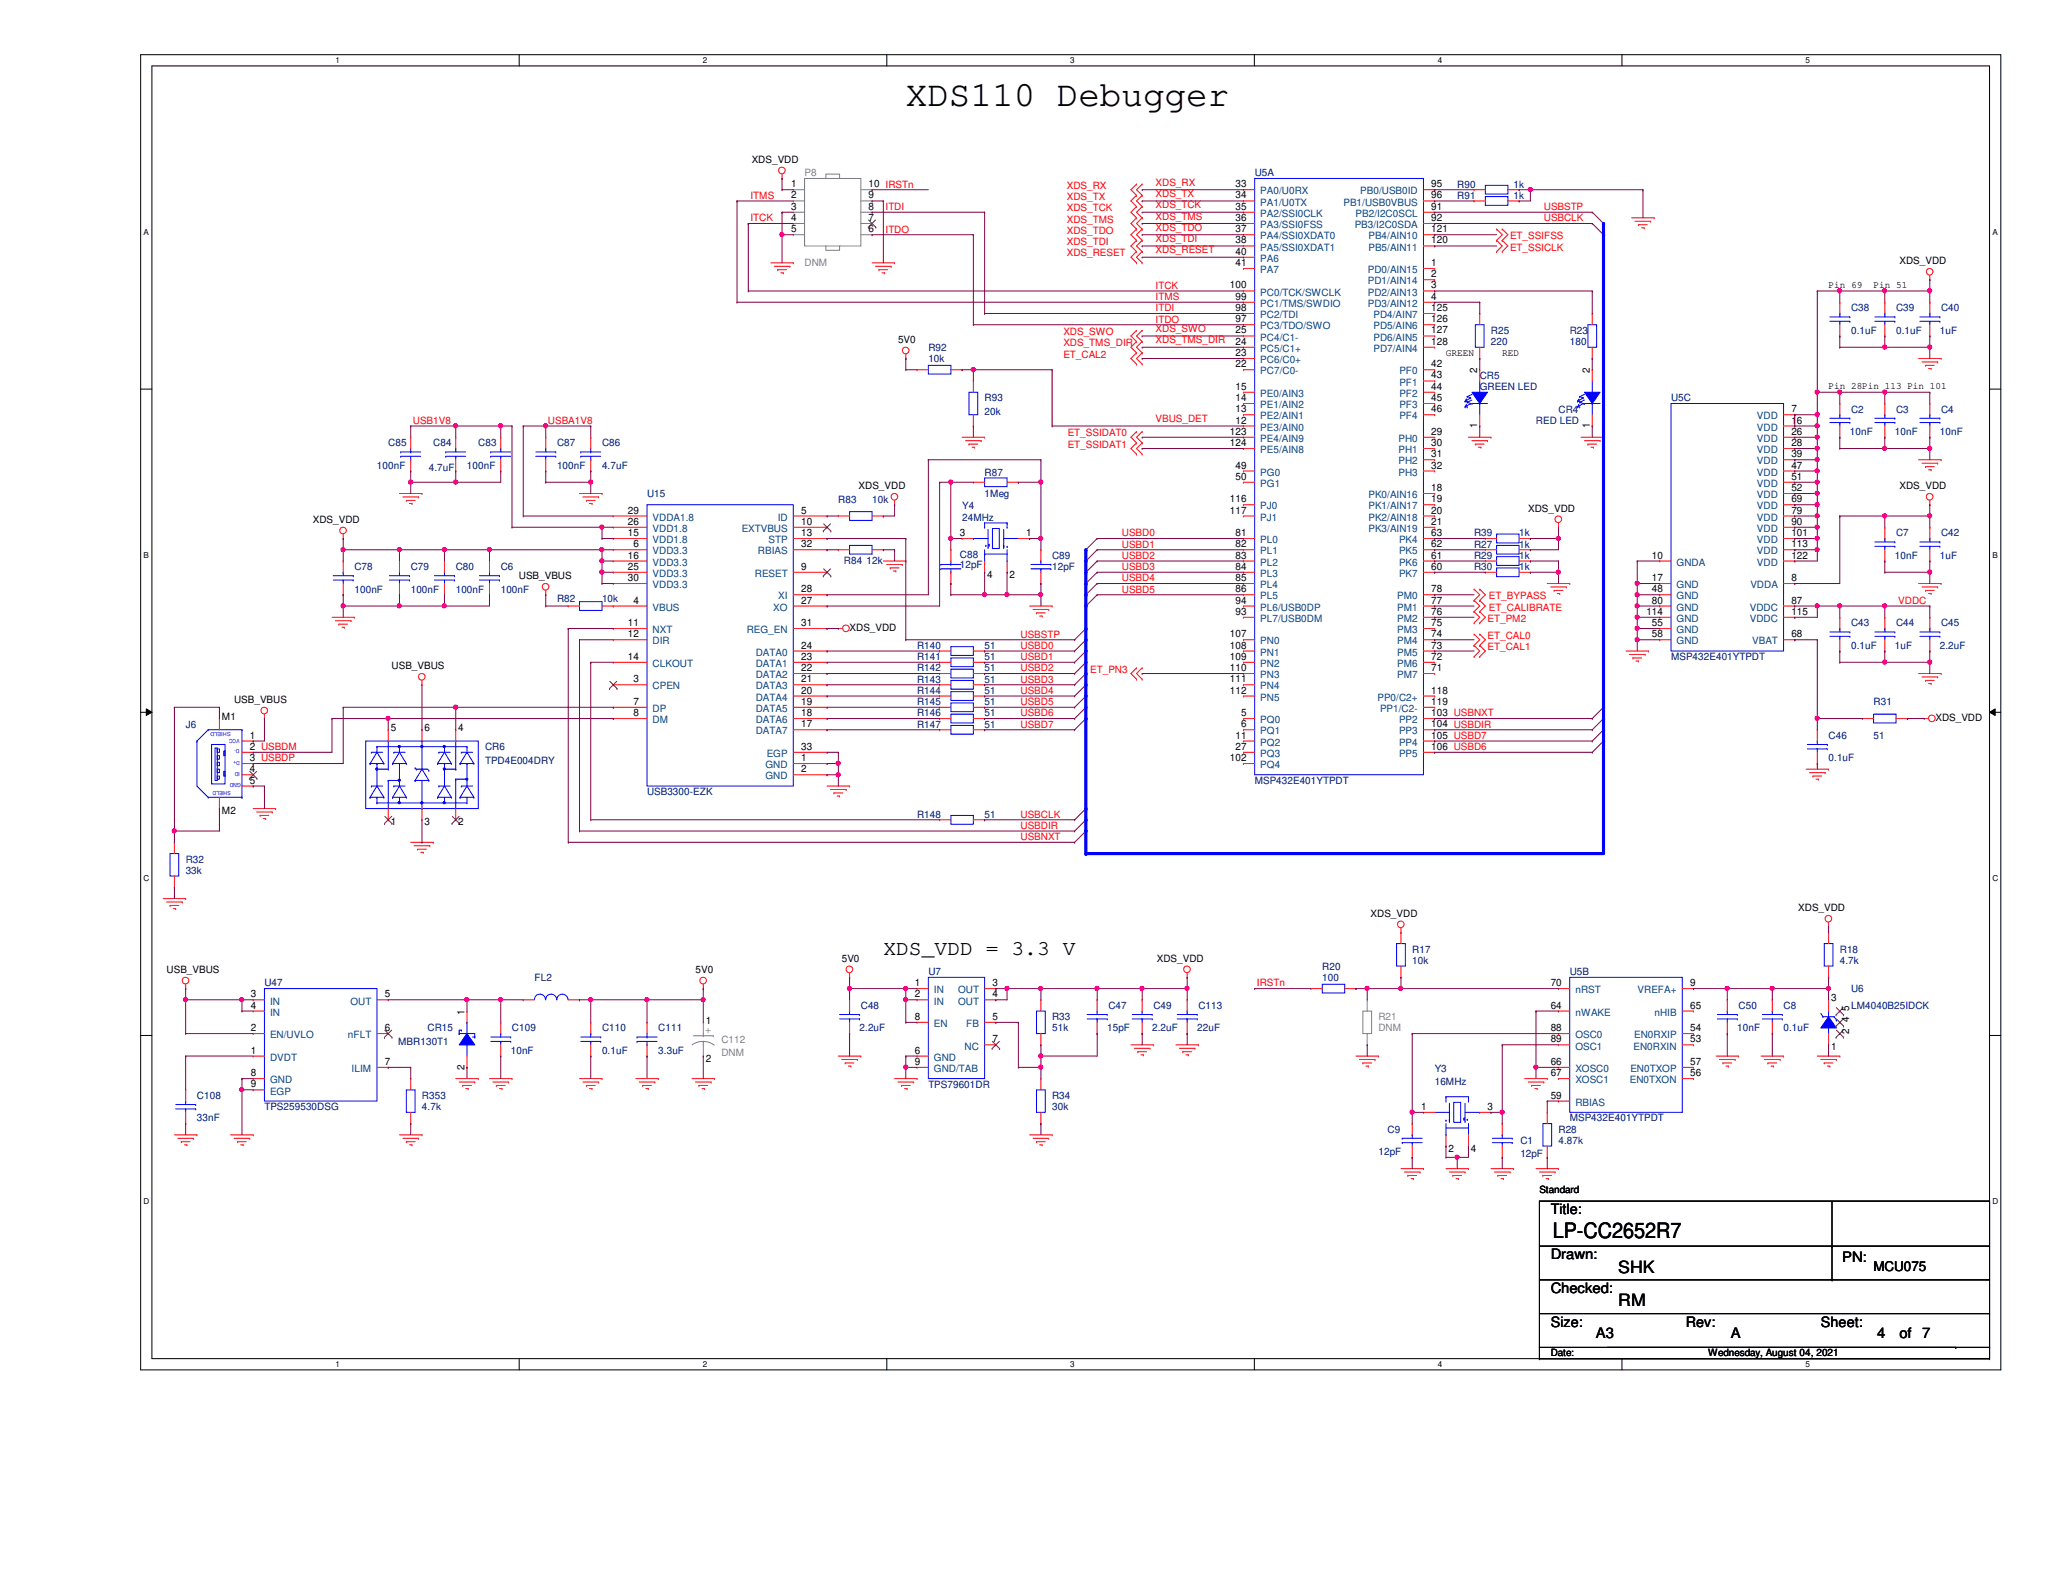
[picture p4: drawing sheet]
<svg xmlns="http://www.w3.org/2000/svg" width="279mm" height="216mm" viewBox="0 0 279 216" stroke-linecap="round" stroke-linejoin="round" font-family="sans-serif">
<defs><g id="words">
<text font-size="4.9" x="122.7" y="14.3">XDS110 Debugger</text>
<g font-size="2.9">
<text x="119.6" y="129.3">XDS_VDD = 3.3 V</text>
<text x="210.3" y="167.7">LP-CC2652R7</text>
</g>
<g font-size="2.3">
<text x="219.2" y="172.4">SHK</text>
<text x="219.2" y="177">RM</text>
</g>
<g font-size="1.9">
<text x="210" y="164.5">Title:</text>
<text x="210" y="170.6">Drawn:</text>
<text x="249.5" y="170.9">PN:</text>
<text x="210" y="175.1">Checked:</text>
<text x="210" y="179.7">Size:</text>
<text x="228.3" y="179.7">Rev:</text>
<text x="246.6" y="179.7">Sheet:</text>
<text x="216.1" y="181.2">A3</text>
<text x="234.4" y="181.2">A</text>
<text x="254.2" y="181.2">4</text>
<text x="257.3" y="181.2">of</text>
<text x="260.3" y="181.2">7</text>
</g>
<text font-size="1.8" x="253.7" y="172.1">MCU075</text>
<g font-size="1.4">
<text x="101.8" y="22.1">XDS_VDD</text>
<text x="107.1" y="26.9">2</text>
<text x="107.1" y="29.9">4</text>
<text x="107.1" y="25.4">1</text>
<text x="107.1" y="28.4">3</text>
<text x="117.6" y="28.4">8</text>
<text x="117.6" y="25.4">10 IRSTn</text>
<text x="117.6" y="29.9">7</text>
<text x="117.6" y="26.9">9</text>
<text x="167.3" y="25.4">33</text>
<text x="167.3" y="26.9">34</text>
<text x="167.3" y="28.4">35</text>
<text x="167.3" y="29.9">36</text>
<text x="193.8" y="25.4">95</text>
<text x="193.8" y="26.9">96</text>
<text x="193.8" y="28.4">91</text>
<text x="193.8" y="29.9">92</text>
<text x="107.1" y="31.5">5</text>
<text x="117.6" y="31.5">6</text>
<text x="167.3" y="31.5">37</text>
<text x="167.3" y="33">38</text>
<text x="167.3" y="34.5">40</text>
<text x="193.8" y="31.5">121</text>
<text x="193.8" y="33">120</text>
<text x="257.3" y="35.8">XDS_VDD</text>
<text x="166.6" y="39.1">100</text>
<text x="167.3" y="36">41</text>
<text x="167.3" y="40.6">99</text>
<text x="193.8" y="36">1</text>
<text x="193.8" y="37.5">2</text>
<text x="193.8" y="39.1">3</text>
<text x="193.8" y="40.6">4</text>
<text x="247.6" y="39">Pin 69</text>
<text x="253.7" y="39">Pin 51</text>
<text x="121.6" y="46.4">5V0</text>
<text x="167.3" y="42.1">98</text>
<text x="167.3" y="43.6">97</text>
<text x="167.3" y="45.2">25</text>
<text x="167.3" y="46.7">24</text>
<text x="193.8" y="42.1">125</text>
<text x="193.8" y="43.6">126</text>
<text x="193.8" y="45.2">127</text>
<text x="193.8" y="46.7">128</text>
<text x="167.3" y="48.2">23</text>
<text x="167.3" y="49.7">22</text>
<text x="167.3" y="52.8">15</text>
<text x="193.8" y="49.7">42</text>
<text x="193.8" y="51.3">43</text>
<text x="193.8" y="52.8">44</text>
<text x="195.8" y="48.2">GREEN</text>
<text x="200.1" y="50.5" transform="rotate(-90 200.1 50.5)">2</text>
<text x="203.5" y="48.2">RED</text>
<text x="215.3" y="50.5" transform="rotate(-90 215.3 50.5)">2</text>
<text x="247.7" y="52.7">Pin 28Pin 113 Pin 101</text>
<text x="166.6" y="58.9">123</text>
<text x="167.3" y="54.3">14</text>
<text x="167.3" y="55.8">13</text>
<text x="167.3" y="57.4">12</text>
<text x="193.8" y="54.3">45</text>
<text x="193.8" y="55.8">46</text>
<text x="193.8" y="58.9">29</text>
<text x="200.1" y="58" transform="rotate(-90 200.1 58)">1</text>
<text x="215.3" y="58" transform="rotate(-90 215.3 58)">1</text>
<text x="242.6" y="55.8">7</text>
<text x="242.6" y="57.4">16</text>
<text x="242.6" y="58.9">26</text>
<text x="166.6" y="60.4">124</text>
<text x="167.3" y="63.5">49</text>
<text x="167.3" y="65">50</text>
<text x="193.8" y="60.4">30</text>
<text x="193.8" y="61.9">31</text>
<text x="193.8" y="63.5">32</text>
<text x="242.6" y="65">51</text>
<text x="242.6" y="60.4">28</text>
<text x="242.6" y="61.9">39</text>
<text x="242.6" y="63.5">47</text>
<text x="42.4" y="70.8">XDS_VDD</text>
<text x="85" y="71.1">26</text>
<text x="85" y="69.6">29</text>
<text x="108.5" y="69.6">5</text>
<text x="108.5" y="71.1">10</text>
<text x="116.3" y="66.3">XDS_VDD</text>
<text x="166.6" y="68">116</text>
<text x="166.6" y="69.6">117</text>
<text x="193.8" y="66.5">18</text>
<text x="193.8" y="68">19</text>
<text x="193.8" y="69.6">20</text>
<text x="193.8" y="71.1">21</text>
<text x="207" y="69.3">XDS_VDD</text>
<text x="242.6" y="66.5">52</text>
<text x="242.6" y="68">69</text>
<text x="242.6" y="69.6">79</text>
<text x="242.6" y="71.1">90</text>
<text x="257.3" y="66.3">XDS_VDD</text>
<text x="85" y="72.6">15</text>
<text x="85" y="75.6">16</text>
<text x="85" y="77.2">25</text>
<text x="85.8" y="74.1">6</text>
<text x="108.5" y="77.2">9</text>
<text x="108.5" y="72.6">13</text>
<text x="108.5" y="74.1">32</text>
<text x="130" y="72.6">3</text>
<text x="139" y="72.6">1</text>
<text x="167.3" y="72.6">81</text>
<text x="167.3" y="74.1">82</text>
<text x="167.3" y="75.6">83</text>
<text x="167.3" y="77.2">84</text>
<text x="193.8" y="72.6">63</text>
<text x="193.8" y="74.1">62</text>
<text x="193.8" y="75.6">61</text>
<text x="193.8" y="77.2">60</text>
<text x="223.7" y="75.6">10</text>
<text x="242.6" y="72.6">101</text>
<text x="242.6" y="74.1">113</text>
<text x="242.6" y="75.6">122</text>
<text x="70.3" y="78.4">USB_VBUS</text>
<text x="85" y="78.7">30</text>
<text x="85.8" y="81.7">4</text>
<text x="108.5" y="80.2">28</text>
<text x="108.5" y="81.7">27</text>
<text x="133.7" y="78.3">4</text>
<text x="136.7" y="78.3">2</text>
<text x="167.3" y="78.7">85</text>
<text x="167.3" y="80.2">86</text>
<text x="167.3" y="81.7">94</text>
<text x="167.3" y="83.3">93</text>
<text x="193.8" y="80.2">78</text>
<text x="193.8" y="81.7">77</text>
<text x="193.8" y="83.3">76</text>
<text x="223" y="83.3">114</text>
<text x="223.7" y="78.7">17</text>
<text x="223.7" y="80.2">48</text>
<text x="223.7" y="81.7">80</text>
<text x="242.6" y="78.7">8</text>
<text x="242.6" y="81.7">87</text>
<text x="242.6" y="83.3">115</text>
<text x="85" y="84.8">11</text>
<text x="85" y="86.3">12</text>
<text x="85" y="89.4">14</text>
<text x="108.5" y="89.4">23</text>
<text x="108.5" y="87.8">24</text>
<text x="108.5" y="84.8">31</text>
<text x="115.1" y="85.4">XDS_VDD</text>
<text x="166.6" y="86.3">107</text>
<text x="166.6" y="87.8">108</text>
<text x="166.6" y="89.4">109</text>
<text x="193.8" y="84.8">75</text>
<text x="193.8" y="86.3">74</text>
<text x="193.8" y="87.8">73</text>
<text x="193.8" y="89.4">72</text>
<text x="223.7" y="84.8">55</text>
<text x="223.7" y="86.3">58</text>
<text x="242.6" y="86.3">68</text>
<text x="31.7" y="95.2">USB_VBUS</text>
<text x="53" y="90.6">USB_VBUS</text>
<text x="85.8" y="92.4">3</text>
<text x="85.8" y="95.5">7</text>
<text x="108.5" y="95.5">19</text>
<text x="108.5" y="93.9">20</text>
<text x="108.5" y="92.4">21</text>
<text x="108.5" y="90.9">22</text>
<text x="166.6" y="90.9">110</text>
<text x="166.6" y="92.4">111</text>
<text x="166.6" y="93.9">112</text>
<text x="193.8" y="90.9">71</text>
<text x="193.8" y="93.9">118</text>
<text x="193.8" y="95.5">119</text>
<text x="30.1" y="97.5">M1</text>
<text x="33.8" y="101.6">2 USBDM</text>
<text x="33.8" y="100">1</text>
<text x="52.9" y="99">5</text>
<text x="57.5" y="99">6</text>
<text x="62.1" y="99">4</text>
<text x="85.8" y="97">8</text>
<text x="108.5" y="98.5">17</text>
<text x="108.5" y="97">18</text>
<text x="108.5" y="101.6">33</text>
<text x="167.3" y="100">11</text>
<text x="167.3" y="101.6">27</text>
<text x="168.1" y="97">5</text>
<text x="168.1" y="98.5">6</text>
<text x="193.8" y="97">103 USBNXT</text>
<text x="193.8" y="98.5">104 USBDIR</text>
<text x="193.8" y="100">105 USBD7</text>
<text x="193.8" y="101.6">106 USBD6</text>
<text x="262.1" y="97.6">XDS_VDD</text>
<text x="33.8" y="104.6">4</text>
<text x="33.8" y="103.1">3 USBDP</text>
<text x="33.8" y="106.1">5</text>
<text x="108.5" y="103.1">1</text>
<text x="108.5" y="104.6">2</text>
<text x="166.6" y="103.1">102</text>
<text x="30.1" y="110.3">M2</text>
<text x="52.9" y="111.8">1</text>
<text x="57.5" y="111.8">3</text>
<text x="62.1" y="111.8">2</text>
<text x="185.6" y="124.2">XDS_VDD</text>
<text x="243.5" y="123.4">XDS_VDD</text>
<text x="22.6" y="131.8">USB_VBUS</text>
<text x="94.2" y="131.8">5V0</text>
<text x="114" y="130.3">5V0</text>
<text x="156.7" y="130.3">XDS_VDD</text>
<text x="34" y="135.1">3</text>
<text x="34" y="136.6">4</text>
<text x="52.1" y="135.1">5</text>
<text x="62.9" y="137.4" transform="rotate(-90 62.9 137.4)">1</text>
<text x="123.9" y="135.1">2</text>
<text x="123.9" y="133.6">1</text>
<text x="134.4" y="135.1">4</text>
<text x="134.4" y="133.6">3</text>
<text x="210" y="133.6">70</text>
<text x="210" y="136.6">64</text>
<text x="228.9" y="136.6">65</text>
<text x="228.9" y="133.6">9</text>
<text x="248" y="135.6">3</text>
<text x="250.4" y="136.9" transform="rotate(-90 250.4 136.9)">5</text>
<text x="34" y="142.7">1</text>
<text x="34" y="139.7">2</text>
<text x="52.1" y="139.7">6</text>
<text x="95.6" y="138.6">1</text>
<text x="95.6" y="143.8">2</text>
<text x="123.9" y="138.1">8</text>
<text x="123.9" y="142.7">6</text>
<text x="134.4" y="138.1">5</text>
<text x="134.4" y="141.2">7</text>
<text x="210" y="139.7">88</text>
<text x="210" y="141.2">89</text>
<text x="228.9" y="139.7">54</text>
<text x="228.9" y="141.2">53</text>
<text x="248" y="142.3">1</text>
<text x="250.4" y="140" transform="rotate(-90 250.4 140)">2</text>
<text x="250.4" y="138.5" transform="rotate(-90 250.4 138.5)">4</text>
<text x="34" y="145.8">8</text>
<text x="34" y="147.3">9</text>
<text x="52.1" y="144.2">7</text>
<text x="62.9" y="144.9" transform="rotate(-90 62.9 144.9)">2</text>
<text x="123.9" y="144.2">9</text>
<text x="210" y="144.2">66</text>
<text x="210" y="145.8">67</text>
<text x="210" y="148.8">59</text>
<text x="228.9" y="144.2">57</text>
<text x="228.9" y="145.8">56</text>
<text x="192.5" y="150.3">1</text>
<text x="196.2" y="156">2</text>
<text x="199.2" y="156">4</text>
<text x="201.5" y="150.3">3</text>
<text x="208.5" y="161.6">Standard</text>
<text x="210" y="183.7">Date:</text>
<text x="231.4" y="183.7">Wednesday, August 04, 2021</text>
</g>
<g font-size="1.4" fill="#808080">
<text x="109" y="23.9">P8</text>
<text x="109" y="36.1">DNM</text>
<text x="95.5" y="139.9">+</text>
<text x="97.7" y="141.2">C112</text>
<text x="97.7" y="143">DNM</text>
<text x="186.7" y="138.2">R21</text>
<text x="186.7" y="139.7">DNM</text>
</g>
<g font-size="1.4" fill="#000080">
<text x="169.9" y="23.9">U5A</text>
<text x="197.4" y="25.4">R90</text>
<text x="197.4" y="26.9">R91</text>
<text x="205" y="25.4">1k</text>
<text x="205" y="26.9">1k</text>
<text x="125.7" y="47.5">R92</text>
<text x="201.9" y="45.2">R25</text>
<text x="201.9" y="46.7">220</text>
<text x="212.6" y="45.2">R23</text>
<text x="212.6" y="46.7">180</text>
<text x="250.7" y="42.2">C38</text>
<text x="250.7" y="45.2">0.1uF</text>
<text x="256.8" y="42.2">C39</text>
<text x="256.8" y="45.2">0.1uF</text>
<text x="262.7" y="45.2">1uF</text>
<text x="262.9" y="42.2">C40</text>
<text x="125.7" y="49">10k</text>
<text x="200.4" y="51.3">CR5</text>
<text x="200.4" y="52.8">GREEN LED</text>
<text x="133.3" y="54.4">R93</text>
<text x="133.3" y="56.2">20k</text>
<text x="208" y="57.4">RED LED</text>
<text x="211.1" y="55.9">CR4</text>
<text x="226.3" y="54.4">U5C</text>
<text x="250.5" y="58.9">10nF</text>
<text x="250.7" y="55.9">C2</text>
<text x="256.6" y="58.9">10nF</text>
<text x="256.8" y="55.9">C3</text>
<text x="262.7" y="58.9">10nF</text>
<text x="262.9" y="55.9">C4</text>
<text x="51.1" y="63.5">100nF</text>
<text x="52.6" y="60.5">C85</text>
<text x="58.1" y="63.8">4.7uF</text>
<text x="58.7" y="60.5">C84</text>
<text x="63.2" y="63.5">100nF</text>
<text x="64.8" y="60.5">C83</text>
<text x="75.4" y="60.5">C87</text>
<text x="75.4" y="63.5">100nF</text>
<text x="81.5" y="60.5">C86</text>
<text x="81.5" y="63.5">4.7uF</text>
<text x="133.3" y="64.4">R87</text>
<text x="87.6" y="67.3">U15</text>
<text x="113.5" y="68.1">R83</text>
<text x="118.1" y="68.1">10k</text>
<text x="130.3" y="69">Y4</text>
<text x="130.3" y="70.5">24MHz</text>
<text x="133.3" y="67.3">1Meg</text>
<text x="48" y="77.2">C78</text>
<text x="55.6" y="77.2">C79</text>
<text x="61.7" y="77.2">C80</text>
<text x="67.8" y="77.2">C6</text>
<text x="114.3" y="76.5">R84 12k</text>
<text x="130" y="75.5">C88</text>
<text x="130" y="76.9">12pF</text>
<text x="142.5" y="75.7">C89</text>
<text x="142.5" y="77.2">12pF</text>
<text x="199.6" y="75.7">R29</text>
<text x="199.6" y="72.6">R39</text>
<text x="199.6" y="77.2">R30</text>
<text x="199.6" y="74.2">R27</text>
<text x="205.7" y="75.7">1k</text>
<text x="205.7" y="72.6">1k</text>
<text x="205.7" y="77.2">1k</text>
<text x="205.7" y="74.2">1k</text>
<text x="256.6" y="75.7">10nF</text>
<text x="256.8" y="72.6">C7</text>
<text x="262.7" y="75.7">1uF</text>
<text x="262.9" y="72.6">C42</text>
<text x="48" y="80.3">100nF</text>
<text x="55.6" y="80.3">100nF</text>
<text x="61.7" y="80.3">100nF</text>
<text x="67.8" y="80.3">100nF</text>
<text x="75.4" y="81.5">R82</text>
<text x="81.5" y="81.5">10k</text>
<text x="124.2" y="87.9">R140</text>
<text x="124.2" y="89.4">R141</text>
<text x="133.3" y="87.9">51</text>
<text x="133.3" y="89.4">51</text>
<text x="226.3" y="89.4">MSP432E401YTPDT</text>
<text x="250.7" y="84.8">C43</text>
<text x="250.7" y="87.9">0.1uF</text>
<text x="256.6" y="87.9">1uF</text>
<text x="256.8" y="84.8">C44</text>
<text x="262.7" y="87.9">2.2uF</text>
<text x="262.9" y="84.8">C45</text>
<text x="124.2" y="95.5">R145</text>
<text x="124.2" y="94">R144</text>
<text x="124.2" y="90.9">R142</text>
<text x="124.2" y="92.5">R143</text>
<text x="133.3" y="95.5">51</text>
<text x="133.3" y="94">51</text>
<text x="133.3" y="90.9">51</text>
<text x="133.3" y="92.5">51</text>
<text x="253.7" y="95.5">R31</text>
<text x="25.1" y="98.6">J6</text>
<text x="65.7" y="101.6">CR6</text>
<text x="124.2" y="97">R146</text>
<text x="124.2" y="98.6">R147</text>
<text x="133.3" y="97">51</text>
<text x="133.3" y="98.6">51</text>
<text x="247.6" y="100.1">C46</text>
<text x="253.7" y="100.1">51</text>
<text x="65.7" y="103.4">TPD4E004DRY</text>
<text x="87.6" y="107.7">USB3300-EZK</text>
<text x="169.9" y="106.2">MSP432E401YTPDT</text>
<text x="247.6" y="103.1">0.1uF</text>
<text x="124.2" y="110.7">R148</text>
<text x="133.3" y="110.7">51</text>
<text x="25.1" y="116.8">R32</text>
<text x="25.1" y="118.4">33k</text>
<text x="179.1" y="131.3">R20</text>
<text x="191.3" y="129">R17</text>
<text x="191.3" y="130.6">10k</text>
<text x="249.2" y="129">R18</text>
<text x="249.2" y="130.6">4.7k</text>
<text x="35.8" y="133.6">U47</text>
<text x="72.4" y="132.8">FL2</text>
<text x="116.6" y="136.7">C48</text>
<text x="125.7" y="132.1">U7</text>
<text x="150.1" y="136.7">C47</text>
<text x="156.2" y="136.7">C49</text>
<text x="162.3" y="136.7">C113</text>
<text x="179.1" y="132.8">100</text>
<text x="212.6" y="132.1">U5B</text>
<text x="235.5" y="136.7">C50</text>
<text x="241.6" y="136.7">C8</text>
<text x="250.7" y="134.4">U6</text>
<text x="250.7" y="136.7">LM4040B25IDCK</text>
<text x="53.9" y="141.5">MBR130T1</text>
<text x="57.9" y="139.7">CR15</text>
<text x="69.2" y="142.7">10nF</text>
<text x="69.3" y="139.7">C109</text>
<text x="81.5" y="139.7">C110</text>
<text x="81.5" y="142.7">0.1uF</text>
<text x="89.2" y="139.7">C111</text>
<text x="89.2" y="142.7">3.3uF</text>
<text x="116.4" y="139.7">2.2uF</text>
<text x="142.5" y="138.2">R33</text>
<text x="142.5" y="139.7">51k</text>
<text x="149.9" y="139.7">15pF</text>
<text x="156" y="139.7">2.2uF</text>
<text x="162.1" y="139.7">22uF</text>
<text x="235.3" y="139.7">10nF</text>
<text x="241.6" y="139.7">0.1uF</text>
<text x="26.7" y="148.8">C108</text>
<text x="57.1" y="148.8">R353</text>
<text x="125.7" y="147.3">TPS79601DR</text>
<text x="142.5" y="148.8">R34</text>
<text x="194.3" y="145.2">Y3</text>
<text x="194.3" y="147">16MHz</text>
<text x="26.7" y="151.9">33nF</text>
<text x="35.8" y="150.4">TPS259530DSG</text>
<text x="57.1" y="150.4">4.7k</text>
<text x="142.5" y="150.4">30k</text>
<text x="187.9" y="153.4">C9</text>
<text x="205.9" y="154.9">C1</text>
<text x="211.1" y="153.4">R28</text>
<text x="211.1" y="154.9">4.87k</text>
<text x="212.6" y="151.9">MSP432E401YTPDT</text>
<text x="186.7" y="156.5">12pF</text>
<text x="205.9" y="156.8">12pF</text>
</g>
<g font-size="1.4" fill="#f00">
<text x="101.6" y="26.9">ITMS</text>
<text x="101.6" y="30">ITCK</text>
<text x="119.9" y="28.4">ITDI</text>
<text x="144.5" y="25.6">XDS_RX</text>
<text x="144.5" y="27.1">XDS_TX</text>
<text x="144.5" y="28.6">XDS_TCK</text>
<text x="156.5" y="25.2">XDS_RX</text>
<text x="156.5" y="26.7">XDS_TX</text>
<text x="156.5" y="28.2">XDS_TCK</text>
<text x="156.5" y="29.8">XDS_TMS</text>
<text x="209.1" y="28.4">USBSTP</text>
<text x="209.1" y="30">USBCLK</text>
<text x="119.9" y="31.5">ITDO</text>
<text x="144.5" y="30.1">XDS_TMS</text>
<text x="144.5" y="31.7">XDS_TDO</text>
<text x="144.5" y="33.2">XDS_TDI</text>
<text x="144.5" y="34.7">XDS_RESET</text>
<text x="156.5" y="31.3">XDS_TDO</text>
<text x="156.5" y="32.8">XDS_TDI</text>
<text x="156.5" y="34.3">XDS_RESET</text>
<text x="204.5" y="32.4">ET_SSIFSS</text>
<text x="204.5" y="34">ET_SSICLK</text>
<text x="156.5" y="39.1">ITCK</text>
<text x="156.5" y="40.6">ITMS</text>
<text x="144" y="45.4">XDS_SWO</text>
<text x="144" y="46.9">XDS_TMS_DIR</text>
<text x="156.5" y="42.2">ITDI</text>
<text x="156.5" y="43.7">ITDO</text>
<text x="156.5" y="45">XDS_SWO</text>
<text x="156.5" y="46.5">XDS_TMS_DIR</text>
<text x="144" y="48.4">ET_CAL2</text>
<text x="55.9" y="57.4">USB1V8</text>
<text x="74.2" y="57.4">USBA1V8</text>
<text x="144.6" y="59.1">ET_SSIDAT0</text>
<text x="156.5" y="57.2">VBUS_DET</text>
<text x="144.6" y="60.6">ET_SSIDAT1</text>
<text x="151.9" y="72.6">USBD0</text>
<text x="151.9" y="74.2">USBD1</text>
<text x="151.9" y="75.7">USBD2</text>
<text x="151.9" y="77.2">USBD3</text>
<text x="151.9" y="78.7">USBD4</text>
<text x="151.9" y="80.3">USBD5</text>
<text x="201.6" y="81.2">ET_BYPASS</text>
<text x="201.6" y="82.7">ET_CALIBRATE</text>
<text x="257.1" y="81.8">VDDC</text>
<text x="138.2" y="86.4">USBSTP</text>
<text x="138.2" y="87.9">USBD0</text>
<text x="138.2" y="89.4">USBD1</text>
<text x="201.5" y="84.2">ET_PM2</text>
<text x="201.5" y="86.5">ET_CAL0</text>
<text x="201.5" y="88.1">ET_CAL1</text>
<text x="138.2" y="90.9">USBD2</text>
<text x="138.2" y="92.5">USBD3</text>
<text x="138.2" y="94">USBD4</text>
<text x="138.2" y="95.5">USBD5</text>
<text x="147.7" y="91.1">ET_PN3</text>
<text x="138.2" y="97">USBD6</text>
<text x="138.2" y="98.6">USBD7</text>
<text x="138.2" y="110.7">USBCLK</text>
<text x="138.2" y="112.3">USBDIR</text>
<text x="138.2" y="113.8">USBNXT</text>
<text x="170.2" y="133.6">IRSTn</text>
</g>
<g font-size="1.4" fill="#004080">
<text x="170.7" y="26.3">PA0/U0RX</text>
<text x="170.7" y="27.9">PA1/U0TX</text>
<text x="170.7" y="29.4">PA2/SSI0CLK</text>
<text x="181.9" y="27.9">PB1/USB0VBUS</text>
<text x="183.6" y="29.4">PB2/I2C0SCL</text>
<text x="184.2" y="26.3">PB0/USB0ID</text>
<text x="170.7" y="30.9">PA3/SSI0FSS</text>
<text x="170.7" y="32.4">PA4/SSI0XDAT0</text>
<text x="170.7" y="34">PA5/SSI0XDAT1</text>
<text x="170.7" y="35.5">PA6</text>
<text x="183.5" y="30.9">PB3/I2C0SDA</text>
<text x="185.3" y="32.4">PB4/AIN10</text>
<text x="185.3" y="34">PB5/AIN11</text>
<text x="170.7" y="37">PA7</text>
<text x="170.7" y="40">PC0/TCK/SWCLK</text>
<text x="170.7" y="41.6">PC1/TMS/SWDIO</text>
<text x="185.3" y="37">PD0/AIN15</text>
<text x="185.3" y="38.5">PD1/AIN14</text>
<text x="185.3" y="40">PD2/AIN13</text>
<text x="185.3" y="41.6">PD3/AIN12</text>
<text x="170.7" y="43.1">PC2/TDI</text>
<text x="170.7" y="44.6">PC3/TDO/SWO</text>
<text x="170.7" y="46.1">PC4/C1-</text>
<text x="170.7" y="47.7">PC5/C1+</text>
<text x="186" y="43.1">PD4/AIN7</text>
<text x="186" y="44.6">PD5/AIN6</text>
<text x="186" y="46.1">PD6/AIN5</text>
<text x="186" y="47.7">PD7/AIN4</text>
<text x="170.7" y="49.2">PC6/C0+</text>
<text x="170.7" y="50.7">PC7/C0-</text>
<text x="170.7" y="53.8">PE0/AIN3</text>
<text x="189.5" y="50.7">PF0</text>
<text x="189.5" y="52.2">PF1</text>
<text x="189.5" y="53.8">PF2</text>
<text x="170.7" y="55.3">PE1/AIN2</text>
<text x="170.7" y="56.8">PE2/AIN1</text>
<text x="170.7" y="58.3">PE3/AIN0</text>
<text x="170.7" y="59.9">PE4/AIN9</text>
<text x="189.4" y="59.9">PH0</text>
<text x="189.5" y="55.3">PF3</text>
<text x="189.5" y="56.8">PF4</text>
<text x="238" y="56.8">VDD</text>
<text x="238" y="58.3">VDD</text>
<text x="238" y="59.9">VDD</text>
<text x="170.7" y="61.4">PE5/AIN8</text>
<text x="170.7" y="64.4">PG0</text>
<text x="170.7" y="66">PG1</text>
<text x="189.4" y="61.4">PH1</text>
<text x="189.4" y="62.9">PH2</text>
<text x="189.4" y="64.4">PH3</text>
<text x="238" y="66">VDD</text>
<text x="238" y="61.4">VDD</text>
<text x="238" y="62.9">VDD</text>
<text x="238" y="64.4">VDD</text>
<text x="88.4" y="70.5">VDDA1.8</text>
<text x="105.3" y="70.5">ID</text>
<text x="170.7" y="69">PJ0</text>
<text x="170.7" y="70.5">PJ1</text>
<text x="185.3" y="67.5">PK0/AIN16</text>
<text x="185.3" y="69">PK1/AIN17</text>
<text x="185.3" y="70.5">PK2/AIN18</text>
<text x="238" y="67.5">VDD</text>
<text x="238" y="69">VDD</text>
<text x="238" y="70.5">VDD</text>
<text x="88.4" y="75.1">VDD3.3</text>
<text x="88.4" y="73.6">VDD1.8</text>
<text x="88.4" y="76.6">VDD3.3</text>
<text x="88.4" y="72.1">VDD1.8</text>
<text x="100.5" y="72.1">EXTVBUS</text>
<text x="102.7" y="75.1">RBIAS</text>
<text x="104.1" y="73.6">STP</text>
<text x="170.7" y="73.6">PL0</text>
<text x="170.7" y="75.1">PL1</text>
<text x="170.7" y="76.6">PL2</text>
<text x="185.3" y="72.1">PK3/AIN19</text>
<text x="189.5" y="73.6">PK4</text>
<text x="189.5" y="75.1">PK5</text>
<text x="189.5" y="76.6">PK6</text>
<text x="227.1" y="76.6">GNDA</text>
<text x="238" y="72.1">VDD</text>
<text x="238" y="73.6">VDD</text>
<text x="238" y="75.1">VDD</text>
<text x="238" y="76.6">VDD</text>
<text x="88.4" y="78.1">VDD3.3</text>
<text x="88.4" y="79.7">VDD3.3</text>
<text x="88.4" y="82.7">VBUS</text>
<text x="102.2" y="78.1">RESET</text>
<text x="104.7" y="82.7">XO</text>
<text x="105.4" y="81.2">XI</text>
<text x="170.7" y="78.1">PL3</text>
<text x="170.7" y="79.7">PL4</text>
<text x="170.7" y="81.2">PL5</text>
<text x="170.7" y="82.7">PL6/USB0DP</text>
<text x="189.2" y="81.2">PM0</text>
<text x="189.2" y="82.7">PM1</text>
<text x="189.5" y="78.1">PK7</text>
<text x="227.1" y="79.7">GND</text>
<text x="227.1" y="81.2">GND</text>
<text x="227.1" y="82.7">GND</text>
<text x="237" y="82.7">VDDC</text>
<text x="237.1" y="79.7">VDDA</text>
<text x="88.4" y="85.8">NXT</text>
<text x="88.4" y="87.3">DIR</text>
<text x="101.1" y="85.8">REG_EN</text>
<text x="102.4" y="88.8">DATA0</text>
<text x="170.7" y="84.2">PL7/USB0DM</text>
<text x="170.7" y="87.3">PN0</text>
<text x="170.7" y="88.8">PN1</text>
<text x="189.2" y="84.2">PM2</text>
<text x="189.2" y="85.8">PM3</text>
<text x="189.2" y="87.3">PM4</text>
<text x="189.2" y="88.8">PM5</text>
<text x="227.1" y="84.2">GND</text>
<text x="227.1" y="85.8">GND</text>
<text x="227.1" y="87.3">GND</text>
<text x="237" y="84.2">VDDC</text>
<text x="237.3" y="87.3">VBAT</text>
<text x="88.4" y="93.4">CPEN</text>
<text x="88.4" y="90.3">CLKOUT</text>
<text x="102.4" y="94.9">DATA4</text>
<text x="102.4" y="93.4">DATA3</text>
<text x="102.4" y="91.9">DATA2</text>
<text x="102.4" y="90.3">DATA1</text>
<text x="170.7" y="90.3">PN2</text>
<text x="170.7" y="91.9">PN3</text>
<text x="170.7" y="93.4">PN4</text>
<text x="170.7" y="94.9">PN5</text>
<text x="186.6" y="94.9">PP0/C2+</text>
<text x="189.2" y="90.3">PM6</text>
<text x="189.2" y="91.9">PM7</text>
<text x="88.4" y="96.4">DP</text>
<text x="88.4" y="98">DM</text>
<text x="102.4" y="99.5">DATA7</text>
<text x="102.4" y="98">DATA6</text>
<text x="102.4" y="96.4">DATA5</text>
<text x="170.7" y="98">PQ0</text>
<text x="170.7" y="99.5">PQ1</text>
<text x="170.7" y="101">PQ2</text>
<text x="186.9" y="96.4">PP1/C2-</text>
<text x="189.5" y="98">PP2</text>
<text x="189.5" y="99.5">PP3</text>
<text x="189.5" y="101">PP4</text>
<text x="103.7" y="104.1">GND</text>
<text x="103.7" y="105.6">GND</text>
<text x="103.8" y="102.5">EGP</text>
<text x="170.7" y="102.5">PQ3</text>
<text x="170.7" y="104.1">PQ4</text>
<text x="189.5" y="102.5">PP5</text>
<text x="36.6" y="136.1">IN</text>
<text x="36.6" y="137.6">IN</text>
<text x="47.5" y="136.1">OUT</text>
<text x="126.5" y="136.1">IN</text>
<text x="126.5" y="134.5">IN</text>
<text x="129.8" y="136.1">OUT</text>
<text x="129.8" y="134.5">OUT</text>
<text x="213.4" y="134.5">nRST</text>
<text x="213.4" y="137.6">nWAKE</text>
<text x="221.8" y="134.5">VREFA+</text>
<text x="224.1" y="137.6">nHIB</text>
<text x="36.6" y="143.7">DVDT</text>
<text x="36.6" y="140.6">EN/UVLO</text>
<text x="47.1" y="140.6">nFLT</text>
<text x="126.5" y="139.1">EN</text>
<text x="126.5" y="143.7">GND</text>
<text x="130.6" y="142.2">NC</text>
<text x="130.9" y="139.1">FB</text>
<text x="213.4" y="140.6">OSC0</text>
<text x="213.4" y="142.2">OSC1</text>
<text x="221.2" y="142.2">EN0RXIN</text>
<text x="221.3" y="140.6">EN0RXIP</text>
<text x="36.6" y="146.7">GND</text>
<text x="36.6" y="148.3">EGP</text>
<text x="47.6" y="145.2">ILIM</text>
<text x="126.5" y="145.2">GND/TAB</text>
<text x="213.4" y="145.2">XOSC0</text>
<text x="213.4" y="146.7">XOSC1</text>
<text x="213.4" y="149.8">RBIAS</text>
<text x="220.7" y="146.7">EN0TXON</text>
<text x="220.8" y="145.2">EN0TXOP</text>
</g>
<g font-size="1.1">
<text x="45.4" y="8.6">1</text>
<text x="95.2" y="8.6">2</text>
<text x="144.9" y="8.6">3</text>
<text x="194.7" y="8.6">4</text>
<text x="244.5" y="8.6">5</text>
<text x="19.4" y="31.8">A</text>
<text x="269.8" y="31.8">A</text>
<text x="19.4" y="75.6">B</text>
<text x="269.8" y="75.6">B</text>
<text x="19.4" y="119.3">C</text>
<text x="269.8" y="119.3">C</text>
<text x="19.4" y="163.1">D</text>
<text x="269.8" y="163.1">D</text>
<text x="45.4" y="185.2">1</text>
<text x="95.2" y="185.2">2</text>
<text x="144.9" y="185.2">3</text>
<text x="194.7" y="185.2">4</text>
<text x="244.5" y="185.2">5</text>
</g>
<g font-size=".8" fill="#00f">
<text x="31.2" y="99.1" transform="rotate(180 31.2 99.1)">SHIELD</text>
<text x="32.4" y="101.5" transform="rotate(180 32.4 101.5)">D-</text>
<text x="32.5" y="100.2" transform="rotate(180 32.5 100.2)">VCC</text>
<text x="31.2" y="107.1" transform="rotate(180 31.2 107.1)">SHIELD</text>
<text x="32.5" y="103" transform="rotate(180 32.5 103)">D+</text>
<text x="32.5" y="104.6" transform="rotate(180 32.5 104.6)">ID</text>
<text x="32.6" y="106.1" transform="rotate(180 32.6 106.1)">GND</text>
</g>
</g></defs>
<path d="M19.1 7.4h251.9v178.1h-251.9zM20.6 8.9h248.9v175.1h-248.9z" fill="none" stroke="#000" stroke-width=".14"/>
<g fill="#fff">
<path d="M45.4 7.6h.6v1.2h-.6z"/>
<path d="M45.4 184.2h.6v1.2h-.6z"/>
</g>
<path d="M70.3 7.4v1.5M70.3 184v1.5" fill="none" stroke="#000" stroke-width=".14"/>
<g fill="#fff">
<path d="M95.2 7.6h.6v1.2h-.6z"/>
<path d="M95.2 184.2h.6v1.2h-.6z"/>
</g>
<path d="M120.1 7.4v1.5M120.1 184v1.5" fill="none" stroke="#000" stroke-width=".14"/>
<g fill="#fff">
<path d="M144.9 7.6h.6v1.2h-.6z"/>
<path d="M144.9 184.2h.6v1.2h-.6z"/>
</g>
<path d="M169.9 7.4v1.5M169.9 184v1.5" fill="none" stroke="#000" stroke-width=".14"/>
<g fill="#fff">
<path d="M194.7 7.6h.6v1.2h-.6z"/>
<path d="M194.7 184.2h.6v1.2h-.6z"/>
</g>
<path d="M219.7 7.4v1.5M219.7 184v1.5" fill="none" stroke="#000" stroke-width=".14"/>
<g fill="#fff">
<path d="M244.5 7.6h.6v1.2h-.6z"/>
<path d="M244.5 184.2h.6v1.2h-.6z"/>
<path d="M19.4 30.8h.8v1.2h-.8z"/>
<path d="M269.8 30.8h.8v1.2h-.8z"/>
<path d="M19.4 74.6h.8v1.2h-.8z"/>
<path d="M269.8 74.6h.8v1.2h-.8z"/>
</g>
<path d="M19.1 52.7h1.5M269.5 52.7h1.5" fill="none" stroke="#000" stroke-width=".14"/>
<g fill="#fff">
<path d="M19.4 118.4h.8v1.1h-.8z"/>
<path d="M269.8 118.4h.8v1.1h-.8z"/>
</g>
<path d="M19.1 96.5h1.5M19.8 96l.8 .5-.8 .4zM269.5 96.5l.7-.5v.9zM269.5 96.5h1.5" fill="none" stroke="#000" stroke-width=".14"/>
<path d="M19.8 96l.8 .5-.8 .4zM269.5 96.5l.7-.5v.9z" fill="#000"/>
<g fill="#fff">
<path d="M19.4 162.1h.8v1.2h-.8z"/>
<path d="M269.8 162.1h.8v1.2h-.8z"/>
</g>
<g fill="none" stroke="#000" stroke-width=".14">
<path d="M19.1 140.2h1.5M269.5 140.2h1.5M208.5 162.7h61v19.8h-61zM208.5 168.8h61M208.5 173.4h61M208.5 177.9h61M248.1 168.8h.1M248.1 173.4h.1M248.1 162.7v10.7M269.5 168.8h.1M269.5 173.4h.1M269.5 177.9h.1"/>
<path d="M208.5 184h.1M208.5 182.5v1.5M208.5 184h61M217.6 182.5h47.3M264.9 182.5h.1M269.5 184h.1M269.5 182.5h.1M269.5 182.5v1.5"/>
</g>
<g fill="none" stroke="#f00" stroke-width=".14">
<path d="M104.4 35.6h3M104.9 36.1h2.1M105.3 36.5h.1M105.3 36.5h1.2M105.7 37h.4M105.9 24.2h.1M105.9 23.6v.6M106.1 37h.1M107 36.1h.1M107.4 35.6h.1M118.1 35.6h3.1M118.6 36.1h2.1"/>
<path d="M119 36.5h.1M119 36.5h1.2M119.5 37h.3M119.8 37h.1M120.7 36.1h.1M121.2 35.6h.1M153.9 24.9h.1M153.9 26.5h.1M153.9 28h.1M153.9 29.5h.1M153.9 31h.1M153.9 32.6h.1"/>
<path d="M153.9 34.1h.1M153.9 35.6h.1M153.9 24.9l-.7 .8 .7 .8M153.9 26.5l-.7 .7 .7 .8M153.9 28l-.7 .7 .7 .8M153.9 29.5l-.7 .8 .7 .7M153.9 31l-.7 .8 .7 .8M153.9 32.6l-.7 .7 .7 .8M153.9 34.1l-.7 .7 .7 .8M154.7 24.9h.1M154.7 26.5h.1M154.7 28h.1"/>
<path d="M154.7 29.5h.1M154.7 31h.1M154.7 32.6h.1M154.7 34.1h.1M154.7 35.6h.1M154.7 24.9l-.8 .8 .8 .8M154.7 26.5l-.8 .7 .8 .8M154.7 28l-.8 .7 .8 .8M154.7 29.5l-.8 .8 .8 .7M154.7 31l-.8 .8 .8 .8M154.7 32.6l-.8 .7 .8 .8M154.7 34.1l-.8 .7 .8 .8"/>
<path d="M199.6 25.7h.1M199.6 25.7h1.6M202.7 31h.1M202.7 32.6h.1M202.7 34.1h.1M202.7 31l.8 .8-.8 .8M202.7 32.6l.8 .7-.8 .8M203.5 31h.1M203.5 32.6h.1M203.5 34.1h.1M203.5 31l.7 .8-.7 .8M203.5 32.6l.7 .7-.7 .8"/>
<path d="M204.2 25.7h1.5M205.7 25.7h.1M221 29.5h3M221.4 30h2.2M221.9 30.4h.1M221.9 30.4h1.2M222.3 30.9h.4M222.7 30.9h.1M223.6 30h.1M224 29.5h.1M261.4 37.9h.1M261.4 37.3v.6"/>
<path d="M122.7 48.6h.1M122.7 48v.6M130.3 59.2h3.1M130.8 59.7h2.1M132.9 59.7h.1M133.4 59.2h.1M153.9 44.7h.1M153.9 46.3h.1M153.9 47.8h.1M153.9 49.3h.1M153.9 58.5h.1M153.9 60h.1"/>
<path d="M153.9 44.7l-.7 .8 .7 .8M153.9 46.3l-.7 .7 .7 .8M153.9 47.8l-.7 .8 .7 .7M153.9 58.5l-.7 .7 .7 .8M153.9 60l-.7 .7 .7 .8M154.7 44.7h.1M154.7 46.3h.1M154.7 47.8h.1M154.7 49.3h.1M154.7 58.5h.1M154.7 60h.1M154.7 44.7l-.8 .8 .8 .8"/>
<path d="M154.7 46.3l-.8 .7 .8 .8M154.7 47.8l-.8 .8 .8 .7M154.7 58.5l-.8 .7 .8 .8M154.7 60l-.8 .7 .8 .8M198.9 59.2h3M199.3 59.7h2.2M201.5 59.7h.1M201.9 59.2h.1M214.1 59.2h3.1M214.6 59.7h2.1M216.7 59.7h.1M217.2 59.2h.1"/>
<path d="M259.8 48.6h3.1M260.3 49h2.1M260.8 49.5h.1M260.8 49.5h1.2M261.2 49.9h.3M261.5 49.9h.1M262.4 49h.1M262.9 48.6h.1M46.5 72.9h.1M46.5 72.3v.6M54.1 66.8h3.1M54.6 67.3h2.1"/>
<path d="M55 67.8h.1M55 67.8h1.2M55.5 68.2h.3M55.8 68.2h.1M56.7 67.3h.1M57.2 66.8h.1M73.9 80v.6M78.5 66.8h3M79 67.3h2.1M79.4 67.8h.1M79.4 67.8h1.2M79.8 68.2h.4"/>
<path d="M80.2 68.2h.1M81.1 67.3h.1M81.5 66.8h.1M119.6 76h3.1M120.1 76.5h2.1M120.6 76.9h.1M120.6 76.9h1.2M121 77.3h.3M121.2 68.4h.1M121.2 67.8v.6M121.3 77.3h.1M122.2 76.5h.1"/>
<path d="M122.7 76h.1M131.2 60.2h.1M131.2 60.2h1.2M131.7 60.6h.3M132 60.6h.1M141 74.5h.1M141 79h.1M141 74.5v1.5M141 77.5v1.5M153.9 61.5h.1M154.7 61.5h.1M199.6 79.8h.1"/>
<path d="M199.6 79.8l.8 .8-.8 .7M199.8 60.2h.1M199.8 60.2h1.2M200.2 60.6h.4M200.4 79.8h.1M200.4 79.8l.8 .8-.8 .7M200.6 60.6h.1M209.6 79h3M210 79.5h2.1M210.5 80h.1M210.5 80h1.2M211.1 71.4h.1"/>
<path d="M211.1 70.8v.6M212.1 79.5h.1M212.6 79h.1M215.1 60.2h.1M215.1 60.2h1.1M215.5 60.6h.3M215.8 60.6h.1M259.8 62.3h3.1M259.8 79h3.1M260.3 62.7h2.1M260.3 79.5h2.1M260.8 63.2h.1"/>
<path d="M260.8 80h.1M260.8 63.2h1.2M260.8 80h1.2M261.2 63.6h.3M261.4 68.4h.1M261.4 67.8v.6M261.5 63.6h.1M262.4 62.7h.1M262.4 79.5h.1M262.9 62.3h.1M262.9 79h.1M35.8 97.3h.1"/>
<path d="M35.8 96.7v.6M45 83.6h3M45.4 84.1h2.1M45.9 84.5h.1M45.9 84.5h1.2M46.3 85h.4M46.7 85h.1M47.5 84.1h.1M48 83.6h.1M57.2 92.8h.1M57.2 92.2v.6M73.9 80.6h.1"/>
<path d="M113.5 85.1h.1M113.5 85.1h.6M139.4 82.1h3.1M139.9 82.5h2.1M140.4 83h.1M140.4 83h1.2M140.8 83.4h.3M141.1 83.4h.1M142 82.5h.1M142.5 82.1h.1M153.9 90.5h.1M153.9 92h.1"/>
<path d="M153.9 90.5l-.7 .7 .7 .8M154.7 90.5h.1M154.7 92h.1M154.7 90.5l-.8 .7 .8 .8M199.6 81.3h.1M199.6 82.8h.1M199.6 84.4h.1M199.6 85.9h.1M199.6 87.4h.1M199.6 88.9h.1M199.6 81.3l.8 .8-.8 .7M199.6 82.8l.8 .8-.8 .8"/>
<path d="M199.6 85.9l.8 .8-.8 .7M199.6 87.4l.8 .8-.8 .7M200.4 81.3h.1M200.4 82.8h.1M200.4 84.4h.1M200.4 85.9h.1M200.4 87.4h.1M200.4 88.9h.1M200.4 81.3l.8 .8-.8 .7M200.4 82.8l.8 .8-.8 .8M200.4 85.9l.8 .8-.8 .7M200.4 87.4l.8 .8-.8 .7"/>
<path d="M210.9 80.4h.3M211.2 80.4h.1M220.2 88.2h3.1M220.7 88.6h2.1M221.1 89.1h.1M221.1 89.1h1.2M221.6 89.5h.3M221.9 89.5h.1M222.8 88.6h.1M223.3 88.2h.1M259.8 91.2h3.1M260.3 91.7h2.1"/>
<path d="M260.6 97.3h.1M260.6 97.3h.6M260.8 92.2h.1M260.8 92.2h1.2M261.2 80.4h.3M261.2 92.6h.3M261.5 80.4h.1M261.5 92.6h.1M262.4 91.7h.1M262.9 91.2h.1M34.3 109.5h3M34.8 110h2.1"/>
<path d="M35.2 110.4h.1M35.2 110.4h1.2M35.6 110.9h.4M36 110.9h.1M36.9 110h.1M37.3 109.5h.1M55.6 114.1h3.1M56.1 114.6h2.1M56.6 115h.1M56.6 115h1.1M57 115.4h.3M57.3 115.4h.1"/>
<path d="M58.2 114.6h.1M58.7 114.1h.1M112 106.5h3.1M112.5 106.9h2.1M112.9 107.4h.1M112.9 107.4h1.2M113.4 107.8h.3M113.7 107.8h.1M114.6 106.9h.1M115.1 106.5h.1M244.6 104.2h3.1M245.1 104.6h2.1"/>
<path d="M245.5 105.1h.1M245.5 105.1h1.2M246 105.5h.3M246.3 105.5h.1M247.2 104.6h.1M247.7 104.2h.1M22.1 121.7h3M22.6 122.2h2.1M23 122.6h.1M23 122.6h1.2M23.5 123.1h.3M23.8 123.1h.1"/>
<path d="M24.7 122.2h.1M25.1 121.7h.1M25.1 133.9h.1M25.1 133.3v.6M95.3 133.9h.1M95.3 133.3v.6M115.1 132.4h.1M115.1 131.8v.6M160.8 132.4h.1M160.8 131.8v.6M189.7 126.3h.1M189.7 125.7v.6"/>
<path d="M247.7 125.5h.1M247.7 124.9v.6M23.6 153.7h3.1M24.1 154.2h2.1M24.6 154.6h.1M24.6 154.6h1.1M25 155.1h.3M25.3 155.1h.1M26.2 154.2h.1M26.7 153.7h.1M31.2 153.7h3.1M31.7 154.2h2.1"/>
<path d="M32.2 154.6h.1M32.2 154.6h1.2M32.6 155.1h.3M32.9 155.1h.1M33.8 154.2h.1M34.3 153.7h.1M54.1 153.7h3.1M54.6 154.2h2.1M55 154.6h.1M55 154.6h1.2M55.5 155.1h.3M55.8 155.1h.1"/>
<path d="M56.7 154.2h.1M57.2 153.7h.1M61.7 146.1h3.1M62.2 146.6h2.1M62.7 147h.1M62.7 147h1.1M63.1 147.4h.3M63.4 147.4h.1M64.3 146.6h.1M64.8 146.1h.1M66.3 146.1h3M66.8 146.6h2.1"/>
<path d="M67.2 147h.1M67.2 147h1.2M67.6 147.4h.4M68 147.4h.1M68.9 146.6h.1M69.3 146.1h.1M78.5 146.1h3M79 146.6h2.1M79.4 147h.1M79.4 147h1.2M79.8 147.4h.4M80.2 147.4h.1"/>
<path d="M81.1 146.6h.1M81.5 146.1h.1M86.1 146.1h3.1M86.6 146.6h2.1M87 147h.1M87 147h1.2M87.5 147.4h.3M87.8 147.4h.1M88.7 146.6h.1M89.2 146.1h.1M93.7 146.1h3.1M94.2 146.6h2.1"/>
<path d="M94.7 147h.1M94.7 147h1.1M95.1 147.4h.3M95.4 147.4h.1M96.3 146.6h.1M96.8 146.1h.1M113.5 143h3.1M114 143.5h2.1M114.5 144h.1M114.5 144h1.2M114.9 144.4h.3M115.2 144.4h.1"/>
<path d="M116.1 143.5h.1M116.6 143h.1M121.2 146.1h3M121.6 146.6h2.1M122.1 147h.1M122.1 147h1.2M122.5 147.4h.4M122.9 147.4h.1M123.7 146.6h.1M124.2 146.1h.1M139.4 153.7h3.1M139.9 154.2h2.1"/>
<path d="M140.4 154.6h.1M140.4 154.6h1.2M140.8 155.1h.3M141.1 155.1h.1M142 154.2h.1M142.5 153.7h.1M153.2 141.5h3M153.6 142h2.1M154.1 142.5h.1M154.1 142.5h1.2M154.5 142.9h.4M154.9 142.9h.1"/>
<path d="M155.7 142h.1M156.2 141.5h.1M159.3 141.5h3M159.7 142h2.1M160.2 142.5h.1M160.2 142.5h1.2M160.6 142.9h.4M161 142.9h.1M161.8 142h.1M162.3 141.5h.1M183.6 143h3.1M184.1 143.5h2.1"/>
<path d="M184.6 144h.1M184.6 144h1.2M185 144.4h.3M185.3 144.4h.1M186.2 143.5h.1M186.7 143h.1M189.7 158.3h3.1M190.2 158.7h2.1M190.7 159.2h.1M190.7 159.2h1.2M191.1 159.6h.3M191.4 159.6h.1"/>
<path d="M192.3 158.7h.1M192.8 158.3h.1M195.8 158.3h3.1M196.3 158.7h2.1M196.8 159.2h.1M196.8 159.2h1.2M197.2 159.6h.3M197.5 159.6h.1M198.4 158.7h.1M198.9 158.3h.1M201.9 158.3h3.1M202.4 158.7h2.1"/>
<path d="M202.9 159.2h.1M202.9 159.2h1.1M203.3 159.6h.3M203.5 152.2h.1M203.5 156.8h.1M203.5 152.2v1.5M203.5 155.2v1.6M203.6 159.6h.1M204.5 158.7h.1M205 158.3h.1M206.5 146.1h3.1M207 146.6h2.1"/>
<path d="M207.4 147h.1M207.4 147h1.2M207.9 147.4h.3M208 158.3h3.1M208.2 147.4h.1M208.5 158.7h2.1M209 159.2h.1M209 159.2h1.1M209.1 146.6h.1M209.4 159.6h.3M209.6 146.1h.1M209.7 159.6h.1"/>
<path d="M210.6 158.7h.1M211.1 158.3h.1M232.4 143h3.1M232.9 143.5h2.1M233.3 144h.1M233.3 144h1.2M233.8 144.4h.3M234.1 144.4h.1M235 143.5h.1M235.5 143h.1M238.5 143h3.1M239 143.5h2.1"/>
<path d="M239.4 144h.1M239.4 144h1.2M239.9 144.4h.3M240.2 144.4h.1M241.1 143.5h.1M241.6 143h.1M246.1 143h3.1M246.6 143.5h2.1M247.1 144h.1M247.1 144h1.1M247.5 144.4h.3M247.8 144.4h.1"/>
<path d="M248.7 143.5h.1M249.2 143h.1"/>
<circle cx="105.9" cy="23.1" r=".45"/>
<circle cx="261.3" cy="36.8" r=".45"/>
<circle cx="122.7" cy="47.5" r=".45"/>
<circle cx="46.5" cy="71.9" r=".45"/>
<circle cx="73.9" cy="79.5" r=".45"/>
<circle cx="121.1" cy="67.3" r=".45"/>
<circle cx="211" cy="70.3" r=".45"/>
<circle cx="261.3" cy="67.3" r=".45"/>
<circle cx="35.8" cy="96.2" r=".45"/>
<circle cx="57.1" cy="91.7" r=".45"/>
<circle cx="114.6" cy="85.1" r=".45"/>
<circle cx="261.6" cy="97.3" r=".45"/>
<circle cx="25.1" cy="132.8" r=".45"/>
<circle cx="95.2" cy="132.8" r=".45"/>
<circle cx="115" cy="131.3" r=".45"/>
<circle cx="160.8" cy="131.3" r=".45"/>
<circle cx="189.7" cy="125.2" r=".45"/>
<circle cx="247.6" cy="124.4" r=".45"/>
</g>
<g fill="none" stroke="#800040" stroke-width=".14">
<path d="M215.6 28.7h.1M215.6 30.3h.1M215.6 28.7l1.6 1.6M215.6 30.3l1.6 1.5M147.1 74.5h.1M147.1 76h.1M147.1 77.5h.1M147.1 79h.1M148.6 72.9l-1.5 1.6M148.6 74.5l-1.5 1.5M148.6 76l-1.5 1.5M148.6 77.5l-1.5 1.5"/>
<path d="M148.6 79l-1.5 1.6M145.5 86.7h.1M145.5 88.2h.1M145.5 89.7h.1M145.5 91.2h.1M145.5 92.8h.1M145.5 94.3h.1M145.5 95.8h.1M145.5 97.3h.1M145.5 98.8h.1M147.1 80.6h.1M147.1 82.1h.1"/>
<path d="M147.1 85.1l-1.6 1.6M147.1 86.7l-1.6 1.5M147.1 88.2l-1.6 1.5M147.1 89.7l-1.6 1.5M147.1 91.2l-1.6 1.6M147.1 92.8l-1.6 1.5M147.1 94.3l-1.6 1.5M147.1 95.8l-1.6 1.5M147.1 97.3l-1.6 1.5M148.6 80.6l-1.5 1.5M215.6 97.3h.1M215.6 98.8h.1"/>
<path d="M217.2 95.8l-1.6 1.5M217.2 97.3l-1.6 1.5M217.2 98.8l-1.6 1.6M145.5 111h.1M145.5 112.6h.1M145.5 114.1h.1M147.1 109.5l-1.6 1.5M147.1 111l-1.6 1.6M147.1 112.6l-1.6 1.5M215.6 100.4h.1M215.6 101.9h.1M217.2 100.4l-1.6 1.5"/>
</g>
<g fill="none" stroke="#00f" stroke-width=".14">
<path d="M201.2 25.1h3v1.2h-3zM214.6 54.7h.1M214.6 54.7h2.1M139.6 77h2.7M139.6 76.5h2.7M141 77h.1M141 76h.1M141 76v.5M141 77v.5M142.3 77h.1M142.3 76.5h.1M202.1 154.8h2.7"/>
<path d="M202.1 154.2h2.7M203.5 154.8h.1M203.5 153.7h.1M203.5 153.7v.5M203.5 154.8v.4M204.8 154.8h.1M204.8 154.2h.1"/>
</g>
<path d="M214.6 53.1h2.1l-1.1 1.6z" fill-rule="evenodd" fill="#00f"/>
<g fill="none" stroke="#00f" stroke-width=".14">
<path d="M169.9 24.2h22.9v80.7h-22.9zM125.7 49.5h3.1v1.2h-3.1zM213.7 54.4h.1M213.7 55.1h.1M213.7 54.4h.3M213.7 55.1h.3M213.8 54.1h.1M213.8 54.8h.1M213.8 54.1l-.1 .3M213.8 54.8l-.1 .3M214 53.7h.1M214 54.4h.1"/>
<path d="M214 55.1h.1M214 54.5h.1M214 53.7l.4 .2M214 54.5l.4 .2M214.4 53.9h.1M214.4 54.7h.1M214.4 53.9l-.7 .5M214.4 54.7l-.7 .4M214.6 53.1h2.1l-1.1 1.6zM214.6 53.4l-.6 .3M214.6 54.2l-.6 .3M215.6 54.7h.1"/>
<path d="M215.6 53.1h.1M215.6 51.6v1.5M215.6 54.7v1.5M247.8 43.5h2.7M247.8 42.9h2.7M249.2 43.5h.1M249.2 42.5h.1M249.2 42.5v.4M249.2 43.5v.5M250.5 43.5h.1M250.5 42.9h.1M253.9 43.5h2.7"/>
<path d="M253.9 42.9h2.7M255.3 43.5h.1M255.3 42.5h.1M255.3 42.5v.4M255.3 43.5v.5M256.6 43.5h.1M256.6 42.9h.1M60.4 61.8h.1M60.4 61.2h.1M60.4 61.8h2.7M60.4 61.2h2.7M61.7 61.8h.1"/>
<path d="M61.7 60.7h.1M61.7 60.7v.5M61.7 61.8v.5M66.5 61.8h.1M66.5 61.2h.1M66.5 61.8h2.7M66.5 61.2h2.7M67.8 61.8h.1M67.8 60.7h.1M67.8 60.7v.5M67.8 61.8v.5M72.6 61.8h2.7"/>
<path d="M72.6 61.2h2.7M73.9 61.8h.1M73.9 60.7h.1M73.9 60.7v.5M73.9 61.8v.5M75.3 61.8h.1M75.3 61.2h.1M127.4 76.5h.1M127.4 77h.1M127.4 76.5h2.7M127.4 77h2.7M128.8 76.5h.1"/>
<path d="M128.8 77.5h.1M128.8 76v.5M128.8 77v.5M128.8 95.2h3v1.2h-3zM128.8 87.6h3v1.2h-3zM62.2 140h.1M62.2 140h2.1M63.2 138.5h.1M63.2 138.5v1.5M63.2 141.5h.1M63.2 141.5v1.5M189.9 154.8h.1"/>
<path d="M189.9 154.2h.1M189.9 154.8h2.7M189.9 154.2h2.7M191.3 154.8h.1M191.3 153.7h.1M191.3 153.7v.5M191.3 154.8v.4"/>
</g>
<g fill="none" stroke="#f00" stroke-width=".14">
<path d="M168.4 25.7h.1M168.4 27.2h.1M168.4 28.7h.1M168.4 30.3h.1M168.4 31.8h.1M168.4 33.3h.1M168.4 34.8h.1M168.4 36.4h.1M168.4 39.4h.1M168.4 25.7h1.5M168.4 27.2h1.5M168.4 28.7h1.5"/>
<path d="M168.4 30.3h1.5M168.4 31.8h1.5M168.4 33.3h1.5M168.4 34.8h1.5M168.4 36.4h1.5M168.4 39.4h1.5M192.8 25.7h1.5M192.8 27.2h1.5M192.8 28.7h1.5M192.8 30.3h1.5M192.8 31.8h1.5M192.8 33.3h1.5"/>
<path d="M192.8 36.4h1.5M192.8 39.4h1.5M192.8 37.9h1.5M194.3 25.7h.1M194.3 27.2h.1M194.3 28.7h.1M194.3 30.3h.1M194.3 31.8h.1M194.3 33.3h.1M194.3 36.4h.1M194.3 37.9h.1M194.3 39.4h.1"/>
<path d="M61.7 59.2h.1M61.7 59.2v1.5M67.8 59.2h.1M67.8 59.2v1.5M73.9 59.2h.1M73.9 59.2v1.5M124.2 50.1h.1M124.2 50.1h1.5M128.8 50.1h1.5M130.3 50.1h.1M168.4 40.9h.1M168.4 42.5h.1"/>
<path d="M168.4 44h.1M168.4 45.5h.1M168.4 47h.1M168.4 48.6h.1M168.4 50.1h.1M168.4 53.1h.1M168.4 54.7h.1M168.4 56.2h.1M168.4 57.7h.1M168.4 59.2h.1M168.4 50.1h1.5M168.4 40.9h1.5"/>
<path d="M168.4 42.5h1.5M168.4 44h1.5M168.4 45.5h1.5M168.4 47h1.5M168.4 48.6h1.5M168.4 53.1h1.5M168.4 54.7h1.5M168.4 56.2h1.5M168.4 57.7h1.5M168.4 59.2h1.5M192.8 50.1h1.5M192.8 40.9h1.5"/>
<path d="M192.8 42.5h1.5M192.8 44h1.5M192.8 45.5h1.5M192.8 47h1.5M192.8 53.1h1.5M192.8 54.7h1.5M192.8 56.2h1.5M192.8 59.2h1.5M192.8 51.6h1.5M194.3 40.9h.1M194.3 42.5h.1M194.3 44h.1"/>
<path d="M194.3 45.5h.1M194.3 47h.1M194.3 50.1h.1M194.3 51.6h.1M194.3 53.1h.1M194.3 54.7h.1M194.3 56.2h.1M194.3 59.2h.1M215.6 50.1h.1M215.6 57.7h.1M215.6 50.1v1.5M215.6 56.2v1.5"/>
<path d="M249.2 40.9h.1M249.2 45.5h.1M249.2 40.9v1.6M249.2 44v1.5M255.3 40.9h.1M255.3 45.5h.1M255.3 40.9v1.6M255.3 44v1.5M61.7 63.8h.1M61.7 62.3v1.5M67.8 63.8h.1M67.8 62.3v1.5"/>
<path d="M73.9 63.8h.1M73.9 62.3v1.5M128.8 79h.1M128.8 74.5h.1M128.8 74.5v1.5M128.8 77.5v1.5M168.4 60.7h.1M168.4 63.8h.1M168.4 65.3h.1M168.4 68.4h.1M168.4 69.9h.1M168.4 72.9h.1"/>
<path d="M168.4 74.5h.1M168.4 76h.1M168.4 77.5h.1M168.4 79h.1M168.4 60.7h1.5M168.4 63.8h1.5M168.4 65.3h1.5M168.4 68.4h1.5M168.4 69.9h1.5M168.4 72.9h1.5M168.4 74.5h1.5M168.4 76h1.5"/>
<path d="M168.4 77.5h1.5M168.4 79h1.5M192.8 60.7h1.5M192.8 63.8h1.5M192.8 68.4h1.5M192.8 69.9h1.5M192.8 72.9h1.5M192.8 74.5h1.5M192.8 76h1.5M192.8 77.5h1.5M192.8 62.3h1.5M192.8 66.8h1.5"/>
<path d="M192.8 71.4h1.5M194.3 60.7h.1M194.3 62.3h.1M194.3 63.8h.1M194.3 66.8h.1M194.3 68.4h.1M194.3 69.9h.1M194.3 71.4h.1M194.3 72.9h.1M194.3 74.5h.1M194.3 76h.1M194.3 77.5h.1"/>
<path d="M127.3 95.8h.1M127.3 88.2h.1M127.3 88.2h1.5M127.3 95.8h1.5M131.8 88.2h1.6M131.8 95.8h1.6M133.4 95.8h.1M133.4 88.2h.1M168.4 80.6h.1M168.4 82.1h.1M168.4 83.6h.1M168.4 86.7h.1"/>
<path d="M168.4 88.2h.1M168.4 89.7h.1M168.4 91.2h.1M168.4 92.8h.1M168.4 94.3h.1M168.4 97.3h.1M168.4 98.8h.1M168.4 80.6h1.5M168.4 82.1h1.5M168.4 83.6h1.5M168.4 86.7h1.5M168.4 88.2h1.5"/>
<path d="M168.4 89.7h1.5M168.4 91.2h1.5M168.4 92.8h1.5M168.4 94.3h1.5M168.4 97.3h1.5M168.4 98.8h1.5M192.8 80.6h1.5M192.8 82.1h1.5M192.8 83.6h1.5M192.8 86.7h1.5M192.8 88.2h1.5M192.8 89.7h1.5"/>
<path d="M192.8 91.2h1.5M192.8 94.3h1.5M192.8 97.3h1.5M192.8 98.8h1.5M192.8 85.1h1.5M192.8 95.8h1.5M194.3 80.6h.1M194.3 82.1h.1M194.3 83.6h.1M194.3 85.1h.1M194.3 86.7h.1M194.3 88.2h.1"/>
<path d="M194.3 89.7h.1M194.3 91.2h.1M194.3 94.3h.1M194.3 95.8h.1M194.3 97.3h.1M194.3 98.8h.1M168.4 100.4h.1M168.4 101.9h.1M168.4 103.4h.1M168.4 100.4h1.5M168.4 101.9h1.5M168.4 103.4h1.5"/>
<path d="M192.8 100.4h1.5M192.8 101.9h1.5M194.3 100.4h.1M194.3 101.9h.1M191.3 152.2h.1M191.3 156.8h.1M191.3 152.2v1.5M191.3 155.2v1.6"/>
</g>
<g fill="none" stroke="#808080" stroke-width=".14">
<path d="M107.4 27.2h.1M107.4 30.3h.1M107.4 25.7h.1M107.4 28.7h.1M107.4 31.8h.1M107.4 27.2h1.6M107.4 30.3h1.6M107.4 31.8h1.6M107.4 28.7h1.6M107.4 25.7h1.6M109 24.2h7.6v9.1h-7.6zM111.8 24.2v-.6h1.9v.6"/>
<path d="M111.8 33.3v.6h1.9v-.6M116.6 27.2h1.5M116.6 30.3h1.5M116.6 31.8h1.5M116.6 28.7h1.5M116.6 25.7h1.5M118.1 31.8h.1M118.1 28.7h.1M118.1 25.7h.1M118.1 30.3h.1M118.1 27.2h.1M95.3 138.5h.1"/>
<path d="M95.3 138.5v1.8M93.9 140.3h2.7M95.3 140.3h.1M95.3 141.1h.1M95.3 141.1a2.42 2.42 0 0 1 1.4 .5M95.3 141.1h-.1a2.57 2.57 0 0 0-1.5 .4M95.3 143h.1M95.3 141.1v1.9M96.6 140.3h.1"/>
</g>
<path d="M117.6 30.8h.1M117.6 29.8l1 1M118.6 29.8l-1 1M118.6 30.8h.1" fill="none" stroke="#804000" stroke-width=".14"/>
<path d="M63.2 140l1.1 1.5h-2.1z" fill-rule="evenodd" fill="#00f"/>
<g fill="none" stroke="#00f" stroke-width=".14">
<path d="M78.7 61.2h.1M78.7 61.8h.1M78.7 61.2h2.7M78.7 61.8h2.7M80 61.2h.1M80 62.3h.1M80 60.7v.5M80 61.8v.5M115.1 73.9h3v1.2h-3zM128.8 93.7h3v1.2h-3zM128.8 89.1h3v1.2h-3zM50.1 108h.1"/>
<path d="M50.1 103.4h.1M50.1 108h1.9M50.1 103.4h1.9M50.3 101.9h.1M50.3 106.5h.1M50.3 101.9h1.5M50.3 106.5h1.5M51.1 103.4h.1M51.1 101.1h.1M51.1 108.8h.1M51.1 108h.1M51.1 104.2h.1"/>
<path d="M51.1 106.5l-1 1.5M51.1 106.5l.9 1.5M51.1 101.9l-1 1.5M51.1 101.9l.9 1.5M51.1 104.2h1.5M51.1 101.1v.8M51.1 103.4v3.1M51.1 108v.8M51.1 101.1h12.1M51.1 108.8h12.1M52 108h.1M52 103.4h.1"/>
<path d="M52.6 104.2h.1M52.6 105.7h.1M52.6 105.7h1.5M52.6 100.4v3.8M52.6 105.7v3.8M53.2 108h.1M53.2 103.4h.1M53.2 108h1.8M53.2 103.4h1.8M53.3 106.5h.1M53.3 101.9h.1M53.3 101.9h1.6"/>
<path d="M53.3 106.5h1.6M54.1 103.4h.1M54.1 101.1h.1M54.1 108h.1M54.1 105.7h.1M54.1 106.5l-.9 1.5M54.1 106.5l.9 1.5M54.1 101.9l-.9 1.5M54.1 101.9l.9 1.5M54.1 101.1v.8M54.1 103.4v3.1M54.1 108v.8"/>
<path d="M55 108h.1M55 103.4h.1M56.2 105.7h.1M56.2 104h.1M56.2 105.7h1.9M56.2 104l.2 .2M56.4 104.2h.1M56.4 104.2h1.5l.2 .2M57.2 100.4h.1M57.2 109.5h.1M57.2 104.2l-1 1.5M57.2 104.2l.9 1.5"/>
<path d="M57.2 100.4v3.8M57.2 105.7v3.8M58.1 105.7h.1M58.1 104.4h.1M59.3 108h.1M59.3 103.4h.1M59.3 108h1.8M59.3 103.4h1.8M59.4 106.5h.1M59.4 101.9h.1M59.4 101.9h1.6M59.4 106.5h1.6"/>
<path d="M60.2 103.4h.1M60.2 101.1h.1M60.2 108h.1M60.2 104.2h1.5M60.2 106.5l-.9 1.5M60.2 101.9l.9 1.5M60.2 101.9l-.9 1.5M60.2 106.5l.9 1.5M60.2 101.1v.8M60.2 103.4v3.1M60.2 108v.8M61.1 103.4h.1"/>
<path d="M61.1 108h.1M61.7 104.2h.1M61.7 105.5h.1M61.7 100.4v3.8M61.7 105.5v4M61.7 105.5h1.5M62.3 108h.1M62.3 103.4h.1M62.3 108h1.9M62.3 103.4h1.9M62.5 106.5h.1M62.5 101.9h.1"/>
<path d="M62.5 101.9h1.5M62.5 106.5h1.5M63.2 103.4h.1M63.2 101.1h.1M63.2 101.9h.1M63.2 108.8h.1M63.2 106.5l1 1.5M63.2 106.5l-.9 1.5M63.2 101.9l1 1.5M63.2 101.9l-.9 1.5M63.2 101.1v.8M63.2 103.4v3.1"/>
<path d="M63.2 108v.8M64.2 108h.1M64.2 103.4h.1M62.2 140h.1M62.5 139.5h.1M62.5 139.5h-.3v.5M63.2 140l1.1 1.5h-2.1zM64.3 140v.5M87.6 140v.5M64 140.5h.3M64.3 140.5h.1M86.3 140.5h.1"/>
<path d="M86.3 141.1h.1M86.3 140.5h2.7M86.3 141.1h2.7M87.6 140.5h.1M87.6 141.5h.1M87.6 141.1v.4"/>
</g>
<g fill="none" stroke="#f00" stroke-width=".14">
<path d="M80 59.2h.1M80 59.2v1.5M80 63.8h.1M80 62.3v1.5M113.5 74.5h.1M113.5 74.5h1.6M118.1 74.5h1.5M119.6 74.5h.1M127.3 94.3h.1M127.3 89.7h.1M127.3 94.3h1.5M127.3 89.7h1.5"/>
<path d="M131.8 94.3h1.6M131.8 89.7h1.6M133.4 94.3h.1M133.4 89.7h.1M63.2 136.9h.1M63.2 136.9v1.6M87.6 138.5h.1M87.6 138.5v1.5M63.2 144.6h.1M63.2 143v1.6M87.6 143h.1M87.6 141.5v1.5"/>
</g>
<path d="M184.6 136.9h1.2v3.1h-1.2zM185.2 135.4h.1M185.2 135.4v1.5M185.2 140v1.5M185.2 141.5h.1" fill="none" stroke="#808080" stroke-width=".14"/>
<path d="M60.1 101h.2v.2h-.2z" fill-rule="evenodd" fill="#00f"/>
<path d="M60.1 101h.2v.2h-.2z" fill="none" stroke="#00f" stroke-width=".14"/>
<path d="M63.1 105.4h.2l.1 .1-.2 .2-.1-.1z" fill-rule="evenodd" fill="#00f"/>
<path d="M63.1 105.4h.2l.1 .1-.2 .2-.1-.1z" fill="none" stroke="#00f" stroke-width=".14"/>
<path d="M60.1 104h.2v.3h-.2z" fill-rule="evenodd" fill="#00f"/>
<path d="M60.1 104h.2v.3h-.2z" fill="none" stroke="#00f" stroke-width=".14"/>
<path d="M60.1 108.6h.2v.2h-.2z" fill-rule="evenodd" fill="#00f"/>
<path d="M60.1 108.6h.2v.2h-.2z" fill="none" stroke="#00f" stroke-width=".14"/>
<path d="M57 108.6h.2v.2h-.2z" fill-rule="evenodd" fill="#00f"/>
<path d="M57 108.6h.2v.2h-.2z" fill="none" stroke="#00f" stroke-width=".14"/>
<path d="M57 101h.2v.2h-.2z" fill-rule="evenodd" fill="#00f"/>
<path d="M57 101h.2v.2h-.2z" fill="none" stroke="#00f" stroke-width=".14"/>
<path d="M54 101h.2v.2h-.2z" fill-rule="evenodd" fill="#00f"/>
<path d="M54 101h.2v.2h-.2z" fill="none" stroke="#00f" stroke-width=".14"/>
<path d="M54 105.6h.2v.2h-.2z" fill-rule="evenodd" fill="#00f"/>
<path d="M54 105.6h.2v.2h-.2z" fill="none" stroke="#00f" stroke-width=".14"/>
<path d="M50.9 104h.2v.3h-.2z" fill-rule="evenodd" fill="#00f"/>
<path d="M50.9 104h.2v.3h-.2z" fill="none" stroke="#00f" stroke-width=".14"/>
<path d="M54 108.6h.2v.2h-.2z" fill-rule="evenodd" fill="#00f"/>
<g fill="none" stroke="#00f" stroke-width=".14">
<path d="M201.2 26.6h3v1.2h-3zM131.2 53.1h1.2v3.1h-1.2zM199.3 54.7h.1M199.3 54.7h2.2M199.8 44h1.2v3h-1.2zM215.1 44h1.1v3h-1.1zM226.3 54.7h15.3v33.5h-15.3zM247.8 57.2h2.7M247.8 56.6h2.7M249.2 57.2h.1M249.2 56.2h.1M249.2 56.2v.4"/>
<path d="M249.2 57.2v.5M250.5 57.2h.1M250.5 56.6h.1M253.9 57.2h2.7M253.9 56.6h2.7M255.3 57.2h.1M255.3 56.2h.1M255.3 56.2v.4M255.3 57.2v.5M256.6 57.2h.1M256.6 56.6h.1M260 57.2h2.7"/>
<path d="M260 56.6h2.7M261.4 57.2h.1M261.4 56.2h.1M261.4 56.2v.4M261.4 57.2v.5M262.7 57.2h.1M262.7 56.6h.1M45.1 78.6h2.7M45.1 78h2.7M46.5 78.6h.1M46.5 77.5h.1M46.5 77.5v.5"/>
<path d="M46.5 78.6v.4M47.8 78.6h.1M47.8 78h.1M52.7 78.6h2.8M52.7 78h2.8M54.1 78.6h.1M54.1 77.5h.1M54.1 77.5v.5M54.1 78.6v.4M54.3 61.2h.1M54.3 61.8h.1M54.3 61.2h2.7"/>
<path d="M54.3 61.8h2.7M55.5 78.6h.1M55.5 78h.1M55.6 61.2h.1M55.6 62.3h.1M55.6 60.7v.5M55.6 61.8v.5M58.8 78.6h2.8M58.8 78h2.8M60.2 78.6h.1M60.2 77.5h.1M60.2 77.5v.5"/>
<path d="M60.2 78.6v.4M61.6 78.6h.1M61.6 78h.1M64.9 78.6h2.7M64.9 78h2.7M66.3 78.6h.1M66.3 77.5h.1M66.3 77.5v.5M66.3 78.6v.4M67.6 78.6h.1M67.6 78h.1M131.8 72.9h.1"/>
<path d="M131.8 72.9h2M133.4 76h.1M133.4 71.4h.1M133.4 75.1h.1M133.4 74.5v1.5M133.4 75.1h3M133.5 73.9h.1M133.8 74.2h.1M133.8 71.7v2.5M133.9 73.9h.1M133.9 73.7h.1M134.4 71.6h.9v2.7h-.9z"/>
<path d="M135.9 74h.1M135.9 73.9h.1M135.9 72.9h.1M135.9 74.2h.1M135.9 72.9h2M135.9 71.7v2.5M136.4 74h.1M136.4 70.8h.1M136.4 71.4h.1M136.4 76h.1M136.4 70.8h-3v.6M136.4 70.8v.6"/>
<path d="M136.4 74.5v1.5M202.7 75.4h3v1.2h-3zM28.2 98.8h.1M28.2 98.8l-1.5 1.6M28.2 98.8h4.6M32.8 98.8h.1M32.8 98.8v9.2M128.8 96.7h3v1.2h-3zM247.8 86.2h2.7M247.8 85.6h2.7M249.2 86.2h.1M249.2 85.1h.1"/>
<path d="M249.2 85.1v.5M249.2 86.2v.5M250.5 86.2h.1M250.5 85.6h.1M253.7 96.7h3.1v1.2h-3.1zM253.9 86.2h2.7M253.9 85.6h2.7M255.3 86.2h.1M255.3 85.1h.1M255.3 85.1v.5M255.3 86.2v.5M256.6 86.2h.1"/>
<path d="M256.6 85.6h.1M260 86.2h2.7M260 85.6h2.7M261.4 86.2h.1M261.4 85.1h.1M261.4 85.1v.5M261.4 86.2v.5M262.7 86.2h.1M262.7 85.6h.1M23 115.6h1.2v3.1h-1.2zM26.7 100.4h.1M26.7 100.4v6.1l1.5 1.5"/>
<path d="M28.2 108h.1M28.2 108h4.6M28.7 100.8h1.8v5.4h-1.8zM29.1 101.3h.3v4.4h-.3zM29.4 103.3h.3v.4h-.3zM29.4 104.2h.3v.4h-.3zM29.4 105.1h.3v.4h-.3zM29.4 101.4h.3v.5h-.3zM29.4 102.4h.3v.4h-.3zM30.3 104.5h.2v.6h-.2zM30.3 101.7h.2v.7h-.2zM32.8 108h.1"/>
<path d="M49.5 100.4h15.3v9.1h-15.3zM54 108.6h.2v.2h-.2zM244.8 101.4h2.7M244.8 100.8h2.7M246.1 101.4h.1M246.1 100.4h.1M246.1 100.4v.4M246.1 101.4v.5M247.5 101.4h.1M247.5 100.8h.1M35.8 133.9h15.3v15.2h-15.3zM67.8 140h.1"/>
<path d="M67.8 140v.5M72.4 135.4a.74 .74 0 0 1 .7-.7 .74 .74 0 0 1 .8 .7M73.9 135.4a.74 .74 0 0 1 .8-.7 .74 .74 0 0 1 .7 .7M75.4 135.4a.74 .74 0 0 1 .8-.7 .74 .74 0 0 1 .7 .7M80 140h.1M80 140v.5M113.7 138h2.7M113.7 137.4h2.7M115.1 138h.1M115.1 136.9h.1M115.1 136.9v.5M115.1 138v.5"/>
<path d="M116.4 138h.1M116.4 137.4h.1M125.7 132.4h7.7v13.7h-7.7zM140.4 136.9h1.2v3.1h-1.2zM147.2 138h2.7M147.2 137.4h2.7M148.6 138h.1M148.6 136.9h.1M148.6 136.9v.5M148.6 138v.5M149.9 138h.1M149.9 137.4h.1"/>
<path d="M153.3 138h2.7M153.3 137.4h2.7M154.7 138h.1M154.7 136.9h.1M154.7 136.9v.5M154.7 138v.5M156 138h.1M156 137.4h.1M159.4 138h2.7M159.4 137.4h2.7M160.8 138h.1M160.8 136.9h.1"/>
<path d="M160.8 136.9v.5M160.8 138v.5M162.1 138h.1M162.1 137.4h.1M179.1 133.3h3v1.2h-3zM189.1 127.8h1.2v3.1h-1.2zM212.6 132.4h15.2v18.3h-15.2zM232.6 138h2.7M232.6 137.4h2.7M233.9 138h.1M233.9 136.9h.1M233.9 136.9v.5"/>
<path d="M233.9 138v.5M235.3 138h.1M235.3 137.4h.1M238.7 138h2.7M238.7 137.4h2.7M240 138h.1M240 136.9h.1M240 136.9v.5M240 138v.5M241.4 138h.1M241.4 137.4h.1M247.1 127.8h1.1v3.1h-1.1z"/>
<path d="M23.8 150.2h2.7M23.8 149.6h2.7M25.1 150.2h.1M25.1 149.1h.1M25.1 149.1v.5M25.1 150.2v.5M26.5 150.2h.1M26.5 149.6h.1M55 147.6h1.2v3.1h-1.2zM66.5 141.1h2.7M66.5 140.5h2.7M67.8 141.1h.1"/>
<path d="M67.8 141.1v.4M69.2 141.1h.1M69.2 140.5h.1M78.7 141.1h2.7M78.7 140.5h2.7M80 141.1h.1M80 141.1v.4M81.4 141.1h.1M81.4 140.5h.1M140.4 147.6h1.2v3.1h-1.2zM194.3 150.7h2M195.8 151.7h.1"/>
<path d="M195.8 148.5h.1M195.8 149.1h.1M195.8 153.7h.1M195.8 148.5h3.1v.6M195.8 148.5v.6M195.8 152.2v1.5M195.8 152.8h3.1M196.3 151.7h.1M196.3 151.6h.1M196.3 150.7h.1M196.3 151.9h.1M196.3 149.4v2.5"/>
<path d="M196.9 149.3h.9v2.7h-.9zM198.3 151.6h.1M198.3 151.4h.1M198.4 151.9h.1M198.4 150.7h2M198.4 149.4v2.5M198.7 151.6h.1M198.9 153.7h.1M198.9 149.1h.1M198.9 152.8h.1M198.9 152.2v1.5M200.4 150.7h.1"/>
</g>
<g fill="none" stroke="#f00" stroke-width=".14">
<path d="M199.6 27.2h.1M199.6 27.2h1.6M204.2 27.2h1.5M205.7 27.2h.1M55.6 59.2h.1M55.6 59.2v1.5M131.8 51.6h.1M131.8 57.7h.1M131.8 51.6v1.5M131.8 56.2v1.5M200.4 48.6h.1M200.4 42.5h.1"/>
<path d="M200.4 42.5v1.5M200.4 47v1.6M215.6 48.6h.1M215.6 42.5h.1M215.6 42.5v1.5M215.6 47v1.6M241.6 56.2h1.5M241.6 57.7h1.5M241.6 59.2h1.5M243.1 56.2h.1M243.1 57.7h.1M243.1 59.2h.1"/>
<path d="M249.2 54.7h.1M249.2 59.2h.1M249.2 54.7v1.5M249.2 57.7v1.5M255.3 54.7h.1M255.3 59.2h.1M255.3 54.7v1.5M255.3 57.7v1.5M261.4 54.7h.1M261.4 59.2h.1M261.4 54.7v1.5M261.4 57.7v1.5"/>
<path d="M46.5 76h.1M46.5 76v1.5M46.5 79v1.6M54.1 76h.1M54.1 76v1.5M54.1 79v1.6M55.6 63.8h.1M55.6 62.3v1.5M60.2 76h.1M60.2 76v1.5M60.2 79v1.6M66.3 76h.1"/>
<path d="M66.3 76v1.5M66.3 79v1.6M130.3 72.9h.1M130.3 72.9h1.5M133.4 77.5h.1M133.4 76v1.5M136.4 77.5h.1M136.4 76v1.5M137.9 72.9h1.5M139.4 72.9h.1M201.2 76h.1M201.2 76h1.5"/>
<path d="M205.7 76h1.6M207.3 76h.1M224.8 76h.1M224.8 79h.1M224.8 76h1.5M224.8 79h1.5M241.6 76h1.5M241.6 79h1.5M241.6 65.3h1.5M241.6 66.8h1.5M241.6 60.7h1.5M241.6 62.3h1.5"/>
<path d="M241.6 63.8h1.5M241.6 68.4h1.5M241.6 69.9h1.5M241.6 71.4h1.5M241.6 72.9h1.5M241.6 74.5h1.5M243.1 65.3h.1M243.1 66.8h.1M243.1 79h.1M243.1 60.7h.1M243.1 62.3h.1M243.1 63.8h.1"/>
<path d="M243.1 68.4h.1M243.1 69.9h.1M243.1 71.4h.1M243.1 72.9h.1M243.1 74.5h.1M243.1 76h.1M29.7 97.3h.1M29.7 97.3v1.5M46.5 80.6h.1M52.6 98.8h.1M52.6 98.8v1.6M54.1 80.6h.1"/>
<path d="M57.2 98.8h.1M57.2 98.8v1.6M60.2 80.6h.1M61.7 98.8h.1M61.7 98.8v1.6M66.3 80.6h.1M127.3 97.3h.1M127.3 97.3h1.5M131.8 97.3h1.6M133.4 97.3h.1M224.8 80.6h.1M224.8 82.1h.1"/>
<path d="M224.8 83.6h.1M224.8 85.1h.1M224.8 86.7h.1M224.8 80.6h1.5M224.8 82.1h1.5M224.8 83.6h1.5M224.8 85.1h1.5M224.8 86.7h1.5M241.6 82.1h1.5M241.6 83.6h1.5M241.6 86.7h1.5M243.1 86.7h.1"/>
<path d="M243.1 82.1h.1M243.1 83.6h.1M246.1 98.8h.1M246.1 98.8v1.6M249.2 83.6h.1M249.2 88.2h.1M249.2 83.6v1.5M249.2 86.7v1.5M252.2 97.3h.1M252.2 97.3h1.5M255.3 83.6h.1M255.3 88.2h.1"/>
<path d="M255.3 83.6v1.5M255.3 86.7v1.5M256.8 97.3h1.5M258.3 97.3h.1M261.4 83.6h.1M261.4 88.2h.1M261.4 83.6v1.5M261.4 86.7v1.5M23.6 114.1h.1M23.6 114.1v1.5M23.6 118.7v1.5M29.7 109.5h.1"/>
<path d="M29.7 108v1.5M32.8 101.9h1.5M32.8 104.9h1.5M32.8 100.4h1.5M32.8 103.4h1.5M32.8 106.5h1.5M34.3 101.9h.1M34.3 104.9h.1M34.3 100.4h.1M34.3 103.4h.1M34.3 106.5h.1M52.6 111h.1"/>
<path d="M52.6 109.5v1.5M57.2 111h.1M57.2 109.5v1.5M61.7 111h.1M61.7 109.5v1.5M246.1 103.4h.1M246.1 101.9v1.5M23.6 120.2h.1M34.3 140h.1M34.3 135.4h.1M34.3 136.9h.1M34.3 140h1.5"/>
<path d="M34.3 136.9h1.5M34.3 135.4h1.5M51.1 140h1.5M51.1 135.4h1.5M52.6 135.4h.1M52.6 140h.1M67.8 138.5h.1M67.8 138.5v1.5M70.9 135.4h.1M70.9 135.4h1.5M77 135.4h1.5M78.5 135.4h.1"/>
<path d="M80 138.5h.1M80 138.5v1.5M115.1 135.4h.1M115.1 140h.1M115.1 135.4v1.5M115.1 138.5v1.5M124.2 138.5h.1M124.2 135.4h.1M124.2 133.9h.1M124.2 133.9h1.5M124.2 138.5h1.5M124.2 135.4h1.5"/>
<path d="M133.4 133.9h1.5M133.4 138.5h1.5M133.4 135.4h1.5M134.9 135.4h.1M134.9 138.5h.1M134.9 133.9h.1M141 135.4h.1M141 135.4v1.5M141 140v1.5M148.6 135.4h.1M148.6 140h.1M148.6 135.4v1.5"/>
<path d="M148.6 138.5v1.5M154.7 135.4h.1M154.7 140h.1M154.7 135.4v1.5M154.7 138.5v1.5M160.8 135.4h.1M160.8 140h.1M160.8 135.4v1.5M160.8 138.5v1.5M177.5 133.9h.1M177.5 133.9h1.6M182.1 133.9h1.5"/>
<path d="M183.6 133.9h.1M189.7 132.4h.1M189.7 126.3h.1M189.7 126.3v1.5M189.7 130.9v1.5M211.1 133.9h.1M211.1 140h.1M211.1 136.9h.1M211.1 133.9h1.5M211.1 140h1.5M211.1 136.9h1.5M227.8 133.9h1.6"/>
<path d="M227.8 140h1.6M227.8 136.9h1.6M229.4 136.9h.1M229.4 133.9h.1M229.4 140h.1M233.9 135.4h.1M233.9 140h.1M233.9 135.4v1.5M233.9 138.5v1.5M240 135.4h.1M240 140h.1M240 135.4v1.5"/>
<path d="M240 138.5v1.5M247.7 132.4h.1M247.7 126.3h.1M247.7 126.3v1.5M247.7 130.9v1.5M25.1 147.6h.1M25.1 152.2h.1M25.1 147.6v1.5M25.1 150.7v1.5M34.3 143h.1M34.3 146.1h.1M34.3 147.6h.1"/>
<path d="M34.3 146.1h1.5M34.3 143h1.5M34.3 147.6h1.5M51.1 144.6h1.5M52.6 144.6h.1M55.6 152.2h.1M55.6 146.1h.1M55.6 146.1v1.5M55.6 150.7v1.5M67.8 143h.1M67.8 141.5v1.5M80 143h.1"/>
<path d="M80 141.5v1.5M124.2 143h.1M124.2 144.6h.1M124.2 144.6h1.5M124.2 143h1.5M133.4 141.5h1.5M134.9 141.5h.1M141 152.2h.1M141 146.1h.1M141 141.5h.1M141 146.1v1.5M141 150.7v1.5"/>
<path d="M192.8 150.7h.1M192.8 150.7h1.5M195.8 155.2h.1M195.8 153.7v1.5M198.9 155.2h.1M198.9 153.7v1.5M200.4 150.7h1.5M201.9 150.7h.1M211.1 141.5h.1M211.1 144.6h.1M211.1 146.1h.1M211.1 149.1h.1"/>
<path d="M211.1 141.5h1.5M211.1 144.6h1.5M211.1 146.1h1.5M211.1 149.1h1.5M227.8 141.5h1.6M227.8 144.6h1.6M227.8 146.1h1.6M229.4 144.6h.1M229.4 146.1h.1M229.4 141.5h.1"/>
</g>
<g fill="none" stroke="#804000" stroke-width=".14">
<path d="M33.8 105.5h.1M33.8 104.5l1 1M34.8 104.5l-1 1M34.8 105.5h.1M52.1 111.5h.1M52.1 110.6l1 .9M53 110.6l-.9 .9M53.1 111.5h.1M61.2 111.5h.1M61.3 110.6l.9 .9M62.2 110.6l-1 .9M62.2 111.5h.1"/>
<path d="M52.1 139.5l1 1M53 139.5l-.9 1M52.1 140.5h.1M53.1 140.5h.1M134.4 142h.1M134.4 141.1l1 .9M135.3 141.1l-.9 .9M135.4 142h.1"/>
</g>
<path d="M199.3 53.1h2.2l-1.1 1.6z" fill-rule="evenodd" fill="#00f"/>
<g fill="none" stroke="#00f" stroke-width=".14">
<path d="M198.4 54.4h.1M198.4 55.1h.1M198.4 54.4h.3M198.4 55.1h.3M198.6 54.1h.1M198.6 54.8h.1M198.6 54.1l-.2 .3M198.6 54.8l-.2 .3M198.7 53.7h.1M198.7 54.4h.1M198.7 55.1h.1M198.7 54.5h.1"/>
<path d="M198.7 53.7l.5 .2M198.7 54.5l.5 .2M199.2 53.9h.1M199.2 54.7h.1M199.2 53.9l-.8 .5M199.2 54.7l-.8 .4M199.3 53.1h2.2l-1.1 1.6zM199.3 53.4l-.6 .3M199.3 54.2l-.6 .3M200.4 54.7h.1M200.4 53.1h.1M200.4 51.6v1.5"/>
<path d="M200.4 54.7v1.5M260 43.5h2.7M260 42.9h2.7M261.4 43.5h.1M261.4 42.5h.1M261.4 42.5v.4M261.4 43.5v.5M262.7 43.5h.1M262.7 42.9h.1M87.6 68.4h19.8v38.1h-19.8zM115.1 69.3h3v1.2h-3zM133.4 64.7h3v1.2h-3z"/>
<path d="M202.7 72.3h3v1.2h-3zM202.7 76.9h3v1.2h-3zM202.7 73.9h3v1.2h-3zM253.9 74h2.7M253.9 73.4h2.7M255.3 74h.1M255.3 72.9h.1M255.3 72.9v.5M255.3 74v.5M256.6 74h.1M256.6 73.4h.1M260 74h2.7"/>
<path d="M260 73.4h2.7M261.4 74h.1M261.4 72.9h.1M261.4 72.9v.5M261.4 74v.5M262.7 74h.1M262.7 73.4h.1M78.5 81.5h3v1.2h-3zM128.8 90.6h3v1.2h-3zM128.8 92.2h3v1.1h-3zM128.8 98.3h3v1.1h-3zM128.8 110.4h3v1.2h-3z"/>
</g>
<g fill="none" stroke="#f00" stroke-width=".14">
<path d="M200.4 50.1h.1M200.4 57.7h.1M200.4 50.1v1.5M200.4 56.2v1.5M261.4 40.9h.1M261.4 45.5h.1M261.4 40.9v1.6M261.4 44v1.5M83.1 74.5h.1M83.1 72.9h.1M83.1 76h.1M83.1 77.5h.1"/>
<path d="M83.1 71.4h.1M83.1 69.9h.1M83.1 79h.1M83.1 69.9h4.5M83.1 77.5h4.5M83.1 71.4h4.5M83.1 72.9h4.5M83.1 74.5h4.5M83.1 76h4.5M83.1 79h4.5M107.4 69.9h4.6M107.4 77.5h4.6"/>
<path d="M107.4 71.4h4.6M107.4 72.9h4.6M107.4 74.5h4.6M112 69.9h.1M112 77.5h.1M112 71.4h.1M112 72.9h.1M112 74.5h.1M113.5 69.9h.1M113.5 69.9h1.6M118.1 69.9h1.5M119.6 69.9h.1"/>
<path d="M131.8 65.3h.1M131.8 65.3h1.6M136.4 65.3h1.5M137.9 65.3h.1M201.2 72.9h.1M201.2 77.5h.1M201.2 74.5h.1M201.2 77.5h1.5M201.2 72.9h1.5M201.2 74.5h1.5M205.7 77.5h1.6M205.7 72.9h1.6"/>
<path d="M205.7 74.5h1.6M207.3 72.9h.1M207.3 77.5h.1M207.3 74.5h.1M255.3 71.4h.1M255.3 76h.1M255.3 71.4v1.5M255.3 74.5v1.5M261.4 71.4h.1M261.4 76h.1M261.4 71.4v1.5M261.4 74.5v1.5"/>
<path d="M77 82.1h.1M77 82.1h1.5M81.5 82.1h6.1M83.1 82.1h.1M83.1 92.8h.1M83.1 85.1h.1M83.1 86.7h.1M83.1 89.7h.1M83.1 95.8h.1M83.1 97.3h.1M83.1 92.8h4.5M83.1 85.1h4.5"/>
<path d="M83.1 86.7h4.5M83.1 89.7h4.5M83.1 95.8h4.5M83.1 97.3h4.5M107.4 82.1h4.6M107.4 91.2h4.6M107.4 80.6h4.6M107.4 92.8h4.6M107.4 85.1h4.6M107.4 89.7h4.6M107.4 95.8h4.6M107.4 97.3h4.6"/>
<path d="M107.4 98.8h4.6M107.4 94.3h4.6M107.4 88.2h4.6M112 80.6h.1M112 82.1h.1M112 98.8h.1M112 97.3h.1M112 95.8h.1M112 94.3h.1M112 92.8h.1M112 91.2h.1M112 89.7h.1"/>
<path d="M112 88.2h.1M112 85.1h.1M127.3 91.2h.1M127.3 92.8h.1M127.3 98.8h.1M127.3 91.2h1.5M127.3 92.8h1.5M127.3 98.8h1.5M131.8 91.2h1.6M131.8 92.8h1.6M131.8 98.8h1.6M133.4 91.2h.1"/>
<path d="M133.4 92.8h.1M133.4 98.8h.1M107.4 103.4h4.6M107.4 104.9h4.6M107.4 101.9h4.6M112 103.4h.1M112 104.9h.1M112 101.9h.1M127.3 111h.1M127.3 111h1.5M131.8 111h1.6M133.4 111h.1"/>
</g>
<path d="M111.5 78h.1M111.5 71.9h.1M111.5 77l1 1M111.5 71l1 .9M112.5 77l-1 1M112.5 71l-1 .9M112.5 78h.1M112.5 71.9h.1M82.6 93.3h.1M82.6 92.3l1 1M83.5 92.3l-.9 1M83.6 93.3h.1" fill="none" stroke="#804000" stroke-width=".14"/>
<path d="M247.7 137.7l1 1.5h-2.1z" fill-rule="evenodd" fill="#00f"/>
<path d="M246.6 137.2l.3 .5M246.9 137.7h.1M246.9 137.7h1.5M247.7 137.7l1 1.5h-2.1zM247.7 138.5h.1M247.7 136.9h.1M247.7 136.9v3.1M248.4 137.7h.1M248.4 137.7l.3 .5M248.7 138.2h.1M209 152.2h1.1v3h-1.1z" fill="none" stroke="#00f" stroke-width=".14"/>
<path d="M247.7 135.4h.1M247.7 135.4v1.5M247.7 140v1.5M249.2 140h.1M249.2 138.5h.1M249.2 136.9h.1M209.6 156.8h.1M209.6 150.7h.1M209.6 150.7v1.5M209.6 155.2v1.6M247.7 141.5h.1" fill="none" stroke="#f00" stroke-width=".14"/>
<path d="M248.7 139h.1M248.7 137.5h.1M248.7 139.5l1 1M248.7 138l1 1M248.7 136.5l1 1M249.6 139.5l-.9 1M249.6 138l-.9 1M249.6 136.5l-.9 1M249.7 139h.1M249.7 137.5h.1M248.7 140.5h.1M249.7 140.5h.1" fill="none" stroke="#804000" stroke-width=".14"/>
<g fill="none" stroke="#800040" stroke-width=".14">
<path d="M105.9 24.2h.1M105.9 25.7h.1M105.9 24.2v1.5M105.9 25.7h1.5M118.1 25.7h.1M118.1 25.7h7.6M154.7 25.7h.1M154.7 25.7h13.7M194.3 25.7h.1M194.3 25.7h5.3M205.7 25.7h.1M205.7 25.7h16.8"/>
<path d="M207.3 25.7h.1M207.3 25.7v1.5"/>
</g>
<circle cx="207.2" cy="25.7" r=".29" fill="#f0f"/>
<circle cx="207.2" cy="25.7" r=".29" fill="none" stroke="#f0f" stroke-width=".14"/>
<g fill="none" stroke="#800040" stroke-width=".14">
<path d="M99.8 27.2h.1M99.8 27.2v13.7M99.8 27.2h7.6M105.9 28.7h.1M105.9 28.7v3.1M118.1 27.2h.1M118.1 27.2h1.5M119.6 27.2h.1M119.6 27.2v8.4M154.7 27.2h.1M154.7 27.2h13.7M194.3 27.2h.1"/>
<path d="M194.3 27.2h5.3M205.7 27.2h.1M205.7 27.2h1.6M222.5 25.7h.1M222.5 25.7v3.8"/>
</g>
<circle cx="105.9" cy="31.8" r=".29" fill="#f0f"/>
<circle cx="105.9" cy="31.8" r=".29" fill="none" stroke="#f0f" stroke-width=".14"/>
<g fill="none" stroke="#800040" stroke-width=".14">
<path d="M101.3 30.3h.1M101.3 30.3v9.1M101.3 30.3h6.1M105.9 28.7h.1M105.9 28.7h1.5M118.1 28.7h.1M118.1 28.7h15.3M133.4 28.7h.1M133.4 28.7v13.8M154.7 28.7h.1M154.7 30.3h.1M154.7 28.7h13.7"/>
<path d="M154.7 30.3h13.7M194.3 28.7h.1M194.3 30.3h.1M194.3 28.7h21.3M194.3 30.3h21.3"/>
</g>
<path d="M217.2 30.3v1.5" fill="none" stroke="#00f" stroke-width=".42"/>
<circle cx="217.2" cy="30.3" r=".21" fill="#00f"/>
<path d="M105.9 31.8h.1M105.9 31.8v3.8M105.9 31.8h1.5M118.1 31.8h.1M118.1 31.8h13.7M131.8 31.8h.1M131.8 31.8v12.2M154.7 31.8h.1M154.7 31.8h13.7M194.3 31.8h.1M194.3 31.8h8.4" fill="none" stroke="#800040" stroke-width=".14"/>
<path d="M217.2 31.8v64" fill="none" stroke="#00f" stroke-width=".42"/>
<circle cx="217.2" cy="31.8" r=".21" fill="#00f"/>
<g fill="none" stroke="#800040" stroke-width=".14">
<path d="M101.3 39.4h.1M101.3 39.4h67.1M154.7 33.3h.1M154.7 34.8h.1M154.7 33.3h13.7M154.7 34.8h13.7M194.3 33.3h.1M194.3 39.4h.1M194.3 33.3h8.4M194.3 39.4h21.3M215.6 39.4h.1M215.6 39.4v3.1"/>
<path d="M246.1 39.4h.1M246.1 39.4h9.2M246.1 39.4v13.7M249.2 39.4h.1M249.2 39.4v1.5M261.4 37.9h.1M261.4 37.9v1.5"/>
</g>
<circle cx="249.1" cy="39.4" r=".29" fill="#f0f"/>
<circle cx="249.1" cy="39.4" r=".29" fill="none" stroke="#f0f" stroke-width=".14"/>
<path d="M255.3 39.4h.1M255.3 39.4v1.5M255.3 39.4h6.1" fill="none" stroke="#800040" stroke-width=".14"/>
<circle cx="261.3" cy="39.4" r=".29" fill="#f0f"/>
<circle cx="261.3" cy="39.4" r=".29" fill="none" stroke="#f0f" stroke-width=".14"/>
<circle cx="255.2" cy="39.4" r=".29" fill="#f0f"/>
<circle cx="255.2" cy="39.4" r=".29" fill="none" stroke="#f0f" stroke-width=".14"/>
<g fill="none" stroke="#800040" stroke-width=".14">
<path d="M261.4 39.4h.1M261.4 39.4v1.5M99.8 40.9h.1M99.8 40.9h68.6M131.8 44h.1M131.8 44h36.6M133.4 42.5h.1M133.4 42.5h35M154.7 45.5h.1M154.7 47h.1M154.7 45.5h13.7M154.7 47h13.7"/>
<path d="M194.3 40.9h.1M194.3 40.9h6.1M200.4 40.9h.1M200.4 40.9v1.6M249.2 45.5h.1M249.2 47h.1M249.2 45.5v1.5M255.3 45.5h.1M255.3 47h.1M255.3 45.5v1.5M261.4 45.5h.1M261.4 45.5v1.5h-12.2"/>
</g>
<circle cx="261.3" cy="47" r=".29" fill="#f0f"/>
<circle cx="261.3" cy="47" r=".29" fill="none" stroke="#f0f" stroke-width=".14"/>
<circle cx="255.2" cy="47" r=".29" fill="#f0f"/>
<circle cx="255.2" cy="47" r=".29" fill="none" stroke="#f0f" stroke-width=".14"/>
<g fill="none" stroke="#800040" stroke-width=".14">
<path d="M122.7 48.6h.1M122.7 50.1h.1M122.7 48.6v1.5M122.7 50.1h1.5M130.3 50.1h.1M130.3 50.1h1.5M154.7 48.6h.1M154.7 48.6h13.7M200.4 48.6h.1M200.4 48.6v1.5M215.6 48.6h.1M215.6 48.6v1.5"/>
<path d="M261.4 47h.1M261.4 47v1.6"/>
</g>
<circle cx="131.8" cy="50.1" r=".29" fill="#f0f"/>
<circle cx="131.8" cy="50.1" r=".29" fill="none" stroke="#f0f" stroke-width=".14"/>
<path d="M131.8 50.1h.1M131.8 50.1h10.7M131.8 50.1v1.5M142.5 50.1h.1M142.5 50.1v7.6M246.1 53.1h.1M246.1 53.1h3.1M246.1 53.1v3.1" fill="none" stroke="#800040" stroke-width=".14"/>
<circle cx="246.1" cy="56.1" r=".29" fill="#f0f"/>
<circle cx="246.1" cy="56.1" r=".29" fill="none" stroke="#f0f" stroke-width=".14"/>
<circle cx="246.1" cy="53.1" r=".29" fill="#f0f"/>
<circle cx="246.1" cy="53.1" r=".29" fill="none" stroke="#f0f" stroke-width=".14"/>
<path d="M249.2 53.1h.1M249.2 53.1h6.1M249.2 53.1v1.6" fill="none" stroke="#800040" stroke-width=".14"/>
<circle cx="249.1" cy="53.1" r=".29" fill="#f0f"/>
<circle cx="249.1" cy="53.1" r=".29" fill="none" stroke="#f0f" stroke-width=".14"/>
<path d="M255.3 53.1h.1M255.3 53.1v1.6" fill="none" stroke="#800040" stroke-width=".14"/>
<circle cx="255.2" cy="53.1" r=".29" fill="#f0f"/>
<circle cx="255.2" cy="53.1" r=".29" fill="none" stroke="#f0f" stroke-width=".14"/>
<g fill="none" stroke="#800040" stroke-width=".14">
<path d="M55.6 57.7h.1M55.6 57.7v1.5M55.6 57.7h12.2M61.7 57.7h.1M61.7 57.7v1.5M243.1 56.2h.1M243.1 56.2v1.5M243.1 56.2h3M246.1 56.2h.1M246.1 56.2v1.5M255.3 53.1h.1M255.3 53.1h6.1"/>
<path d="M261.4 53.1h.1M261.4 53.1v1.6"/>
</g>
<circle cx="67.8" cy="57.7" r=".29" fill="#f0f"/>
<circle cx="67.8" cy="57.7" r=".29" fill="none" stroke="#f0f" stroke-width=".14"/>
<circle cx="61.7" cy="57.7" r=".29" fill="#f0f"/>
<circle cx="61.7" cy="57.7" r=".29" fill="none" stroke="#f0f" stroke-width=".14"/>
<path d="M67.8 57.7h.1M67.8 57.7h1.5M67.8 57.7v1.5M69.3 57.7h.1M69.3 57.7v13.7M70.9 57.7h.1M70.9 57.7h9.1M70.9 57.7v12.2M73.9 57.7h.1" fill="none" stroke="#800040" stroke-width=".14"/>
<circle cx="73.9" cy="57.7" r=".29" fill="#f0f"/>
<circle cx="73.9" cy="57.7" r=".29" fill="none" stroke="#f0f" stroke-width=".14"/>
<g fill="none" stroke="#800040" stroke-width=".14">
<path d="M73.9 57.7h.1M73.9 57.7v1.5M80 57.7h.1M80 57.7v1.5M131.8 57.7h.1M131.8 57.7v1.5M142.5 57.7h.1M142.5 57.7h25.9M200.4 57.7h.1M200.4 57.7v1.5M215.6 57.7h.1M215.6 57.7v1.5"/>
<path d="M243.1 57.7h.1M243.1 57.7h3"/>
</g>
<circle cx="246.1" cy="57.7" r=".29" fill="#f0f"/>
<circle cx="246.1" cy="57.7" r=".29" fill="none" stroke="#f0f" stroke-width=".14"/>
<path d="M154.7 59.2h.1M154.7 59.2h13.7M243.1 59.2h.1M243.1 59.2h3M246.1 57.7h.1M246.1 59.2h.1M246.1 57.7v3" fill="none" stroke="#800040" stroke-width=".14"/>
<circle cx="246.1" cy="60.7" r=".29" fill="#f0f"/>
<circle cx="246.1" cy="60.7" r=".29" fill="none" stroke="#f0f" stroke-width=".14"/>
<circle cx="246.1" cy="59.2" r=".29" fill="#f0f"/>
<circle cx="246.1" cy="59.2" r=".29" fill="none" stroke="#f0f" stroke-width=".14"/>
<g fill="none" stroke="#800040" stroke-width=".14">
<path d="M249.2 59.2h.1M249.2 59.2v1.5M255.3 59.2h.1M255.3 59.2v1.5M261.4 59.2h.1M261.4 59.2v1.5h-12.2M154.7 60.7h.1M154.7 60.7h13.7M243.1 60.7h.1M243.1 60.7h3M246.1 60.7h.1M246.1 60.7v1.6"/>
<path d="M249.2 60.7h.1M255.3 60.7h.1"/>
</g>
<circle cx="261.3" cy="60.7" r=".29" fill="#f0f"/>
<circle cx="261.3" cy="60.7" r=".29" fill="none" stroke="#f0f" stroke-width=".14"/>
<circle cx="255.2" cy="60.7" r=".29" fill="#f0f"/>
<circle cx="255.2" cy="60.7" r=".29" fill="none" stroke="#f0f" stroke-width=".14"/>
<path d="M125.7 62.3h.1M125.7 62.3v18.3M125.7 62.3h15.3M141 62.3h.1M141 62.3v3M261.4 60.7h.1M261.4 60.7v1.6" fill="none" stroke="#800040" stroke-width=".14"/>
<circle cx="140.9" cy="65.3" r=".29" fill="#f0f"/>
<circle cx="140.9" cy="65.3" r=".29" fill="none" stroke="#f0f" stroke-width=".14"/>
<path d="M243.1 62.3h.1M243.1 62.3h3M246.1 62.3h.1M246.1 62.3v1.5" fill="none" stroke="#800040" stroke-width=".14"/>
<circle cx="246.1" cy="62.2" r=".29" fill="#f0f"/>
<circle cx="246.1" cy="62.2" r=".29" fill="none" stroke="#f0f" stroke-width=".14"/>
<path d="M55.6 63.8h.1M55.6 63.8v1.5" fill="none" stroke="#800040" stroke-width=".14"/>
<circle cx="55.6" cy="65.3" r=".29" fill="#f0f"/>
<circle cx="55.6" cy="65.3" r=".29" fill="none" stroke="#f0f" stroke-width=".14"/>
<path d="M61.7 63.8h.1M61.7 63.8v1.5" fill="none" stroke="#800040" stroke-width=".14"/>
<circle cx="61.7" cy="65.3" r=".29" fill="#f0f"/>
<circle cx="61.7" cy="65.3" r=".29" fill="none" stroke="#f0f" stroke-width=".14"/>
<path d="M67.8 63.8h.1M67.8 63.8v1.5M73.9 63.8h.1M73.9 63.8v1.5M80 63.8h.1M80 63.8v1.5" fill="none" stroke="#800040" stroke-width=".14"/>
<circle cx="80" cy="65.3" r=".29" fill="#f0f"/>
<circle cx="80" cy="65.3" r=".29" fill="none" stroke="#f0f" stroke-width=".14"/>
<path d="M243.1 63.8h.1M243.1 63.8h3M246.1 63.8h.1M246.1 63.8v1.5" fill="none" stroke="#800040" stroke-width=".14"/>
<circle cx="246.1" cy="65.3" r=".29" fill="#f0f"/>
<circle cx="246.1" cy="65.3" r=".29" fill="none" stroke="#f0f" stroke-width=".14"/>
<circle cx="246.1" cy="63.8" r=".29" fill="#f0f"/>
<circle cx="246.1" cy="63.8" r=".29" fill="none" stroke="#f0f" stroke-width=".14"/>
<g fill="none" stroke="#800040" stroke-width=".14">
<path d="M55.6 65.3h.1M55.6 65.3h12.2M55.6 65.3v1.5M61.7 65.3h.1M73.9 65.3h.1M73.9 65.3h6.1M80 65.3h.1M80 65.3v1.5M127.3 65.3h.1M127.3 65.3h1.5M127.3 65.3v16.8M128.8 65.3h.1"/>
<path d="M128.8 65.3v7.6"/>
</g>
<circle cx="128.7" cy="72.9" r=".29" fill="#f0f"/>
<circle cx="128.7" cy="72.9" r=".29" fill="none" stroke="#f0f" stroke-width=".14"/>
<path d="M128.8 65.3h.1M128.8 65.3h3" fill="none" stroke="#800040" stroke-width=".14"/>
<circle cx="128.7" cy="65.3" r=".29" fill="#f0f"/>
<circle cx="128.7" cy="65.3" r=".29" fill="none" stroke="#f0f" stroke-width=".14"/>
<path d="M137.9 65.3h.1M137.9 65.3h3.1M141 65.3h.1M141 65.3v7.6" fill="none" stroke="#800040" stroke-width=".14"/>
<circle cx="140.9" cy="72.9" r=".29" fill="#f0f"/>
<circle cx="140.9" cy="72.9" r=".29" fill="none" stroke="#f0f" stroke-width=".14"/>
<path d="M243.1 65.3h.1M243.1 66.8h.1M243.1 65.3h3M243.1 66.8h3M246.1 65.3h.1M246.1 66.8h.1M246.1 65.3v3.1" fill="none" stroke="#800040" stroke-width=".14"/>
<circle cx="246.1" cy="68.3" r=".29" fill="#f0f"/>
<circle cx="246.1" cy="68.3" r=".29" fill="none" stroke="#f0f" stroke-width=".14"/>
<circle cx="246.1" cy="66.8" r=".29" fill="#f0f"/>
<circle cx="246.1" cy="66.8" r=".29" fill="none" stroke="#f0f" stroke-width=".14"/>
<g fill="none" stroke="#800040" stroke-width=".14">
<path d="M70.9 69.9h.1M70.9 69.9h12.2M112 69.9h.1M112 69.9h1.5M119.6 69.9h.1M121.2 68.4h.1M121.2 68.4v1.5h-1.6M243.1 68.4h.1M243.1 69.9h.1M243.1 68.4h3M243.1 69.9h3M246.1 68.4h.1"/>
<path d="M246.1 69.9h.1M246.1 68.4v3M261.4 68.4h.1M261.4 68.4v1.5"/>
</g>
<circle cx="246.1" cy="71.4" r=".29" fill="#f0f"/>
<circle cx="246.1" cy="71.4" r=".29" fill="none" stroke="#f0f" stroke-width=".14"/>
<circle cx="246.1" cy="69.9" r=".29" fill="#f0f"/>
<circle cx="246.1" cy="69.9" r=".29" fill="none" stroke="#f0f" stroke-width=".14"/>
<path d="M249.2 69.9h.1M249.2 69.9h12.2M249.2 69.9v9.1M255.3 69.9h.1M255.3 69.9v1.5" fill="none" stroke="#800040" stroke-width=".14"/>
<circle cx="261.3" cy="69.9" r=".29" fill="#f0f"/>
<circle cx="261.3" cy="69.9" r=".29" fill="none" stroke="#f0f" stroke-width=".14"/>
<circle cx="255.2" cy="69.9" r=".29" fill="#f0f"/>
<circle cx="255.2" cy="69.9" r=".29" fill="none" stroke="#f0f" stroke-width=".14"/>
<path d="M69.3 71.4h.1M69.3 71.4h13.8M81.5 71.4h.1M81.5 71.4v1.5M261.4 69.9h.1M261.4 69.9v1.5" fill="none" stroke="#800040" stroke-width=".14"/>
<circle cx="81.5" cy="71.4" r=".29" fill="#f0f"/>
<circle cx="81.5" cy="71.4" r=".29" fill="none" stroke="#f0f" stroke-width=".14"/>
<g fill="none" stroke="#800040" stroke-width=".14">
<path d="M46.5 72.9h.1M46.5 72.9v1.6M81.5 72.9h.1M81.5 72.9h1.6M112 72.9h.1M112 72.9h10.7M122.7 72.9h.1M122.7 72.9v13.8M128.8 72.9h.1M128.8 72.9h1.5M128.8 72.9v1.6M139.4 72.9h.1"/>
<path d="M139.4 72.9h1.6M141 72.9h.1M141 72.9v1.6M148.6 72.9h.1M148.6 72.9h19.8M194.3 72.9h.1M194.3 72.9h6.9M207.3 72.9h.1M211.1 71.4h.1M211.1 71.4v1.5h-3.8M243.1 71.4h.1M243.1 71.4h3"/>
<path d="M246.1 71.4h.1M246.1 71.4v1.5"/>
</g>
<circle cx="211" cy="72.9" r=".29" fill="#f0f"/>
<circle cx="211" cy="72.9" r=".29" fill="none" stroke="#f0f" stroke-width=".14"/>
<path d="M211.1 72.9h.1M211.1 72.9v1.6M243.1 72.9h.1M243.1 72.9h3M246.1 72.9h.1M246.1 72.9v1.6" fill="none" stroke="#800040" stroke-width=".14"/>
<circle cx="246.1" cy="72.9" r=".29" fill="#f0f"/>
<circle cx="246.1" cy="72.9" r=".29" fill="none" stroke="#f0f" stroke-width=".14"/>
<path d="M46.5 74.5h.1M46.5 74.5v1.5" fill="none" stroke="#800040" stroke-width=".14"/>
<circle cx="46.5" cy="74.4" r=".29" fill="#f0f"/>
<circle cx="46.5" cy="74.4" r=".29" fill="none" stroke="#f0f" stroke-width=".14"/>
<path d="M46.5 74.5h.1M46.5 74.5h7.6M54.1 74.5h.1M54.1 74.5v1.5" fill="none" stroke="#800040" stroke-width=".14"/>
<circle cx="54.1" cy="74.4" r=".29" fill="#f0f"/>
<circle cx="54.1" cy="74.4" r=".29" fill="none" stroke="#f0f" stroke-width=".14"/>
<path d="M54.1 74.5h.1M54.1 74.5h6.1M60.2 74.5h.1M60.2 74.5v1.5" fill="none" stroke="#800040" stroke-width=".14"/>
<circle cx="60.2" cy="74.4" r=".29" fill="#f0f"/>
<circle cx="60.2" cy="74.4" r=".29" fill="none" stroke="#f0f" stroke-width=".14"/>
<path d="M60.2 74.5h.1M60.2 74.5h21.3M66.3 74.5h.1M66.3 74.5v1.5" fill="none" stroke="#800040" stroke-width=".14"/>
<circle cx="66.3" cy="74.4" r=".29" fill="#f0f"/>
<circle cx="66.3" cy="74.4" r=".29" fill="none" stroke="#f0f" stroke-width=".14"/>
<path d="M81.5 74.5h.1M81.5 74.5h1.6M81.5 74.5v1.5" fill="none" stroke="#800040" stroke-width=".14"/>
<circle cx="81.5" cy="76" r=".29" fill="#f0f"/>
<circle cx="81.5" cy="76" r=".29" fill="none" stroke="#f0f" stroke-width=".14"/>
<circle cx="81.5" cy="74.4" r=".29" fill="#f0f"/>
<circle cx="81.5" cy="74.4" r=".29" fill="none" stroke="#f0f" stroke-width=".14"/>
<path d="M112 74.5h.1M112 74.5h1.5M119.6 74.5h.1M119.6 74.5h1.6M121.2 74.5h.1M121.2 74.5v1.5" fill="none" stroke="#800040" stroke-width=".14"/>
<path d="M147.1 74.5v1.5" fill="none" stroke="#00f" stroke-width=".42"/>
<circle cx="147.1" cy="74.5" r=".21" fill="#00f"/>
<path d="M148.6 74.5h.1M148.6 74.5h19.8M194.3 74.5h.1M194.3 74.5h6.9M207.3 74.5h.1M207.3 74.5h3.8M243.1 74.5h.1M243.1 74.5h3M246.1 74.5h.1M246.1 74.5v1.5" fill="none" stroke="#800040" stroke-width=".14"/>
<circle cx="246.1" cy="74.4" r=".29" fill="#f0f"/>
<circle cx="246.1" cy="74.4" r=".29" fill="none" stroke="#f0f" stroke-width=".14"/>
<path d="M81.5 76h.1M81.5 76h1.6M81.5 76v1.5" fill="none" stroke="#800040" stroke-width=".14"/>
<circle cx="81.5" cy="77.5" r=".29" fill="#f0f"/>
<circle cx="81.5" cy="77.5" r=".29" fill="none" stroke="#f0f" stroke-width=".14"/>
<path d="M147.1 76v1.5" fill="none" stroke="#00f" stroke-width=".42"/>
<circle cx="147.1" cy="76" r=".21" fill="#00f"/>
<g fill="none" stroke="#800040" stroke-width=".14">
<path d="M81.5 77.5h.1M81.5 77.5h1.6M81.5 77.5v1.5M133.4 77.5h.1M133.4 77.5v3.1M136.4 77.5h.1M136.4 77.5v3.1M148.6 76h.1M148.6 76h19.8M194.3 76h.1M194.3 76h6.9M207.3 76h.1"/>
<path d="M207.3 76h3.8M211.1 76h.1M211.1 76v1.5M221.7 76h.1M221.7 76h3.1M221.7 76v3M243.1 76h.1M243.1 76h3M255.3 76h.1M255.3 76v1.5M261.4 76h.1M261.4 76v1.5"/>
</g>
<circle cx="136.4" cy="80.5" r=".29" fill="#f0f"/>
<circle cx="136.4" cy="80.5" r=".29" fill="none" stroke="#f0f" stroke-width=".14"/>
<path d="M147.1 77.5v1.5" fill="none" stroke="#00f" stroke-width=".42"/>
<circle cx="147.1" cy="77.5" r=".21" fill="#00f"/>
<path d="M148.6 77.5h.1M148.6 77.5h19.8M194.3 77.5h.1M194.3 77.5h6.9M207.3 77.5h.1M207.3 77.5h3.8" fill="none" stroke="#800040" stroke-width=".14"/>
<circle cx="211" cy="77.5" r=".29" fill="#f0f"/>
<circle cx="211" cy="77.5" r=".29" fill="none" stroke="#f0f" stroke-width=".14"/>
<path d="M211.1 77.5h.1M211.1 77.5v1.5M255.3 77.5h.1M255.3 77.5h6.1" fill="none" stroke="#800040" stroke-width=".14"/>
<circle cx="261.3" cy="77.5" r=".29" fill="#f0f"/>
<circle cx="261.3" cy="77.5" r=".29" fill="none" stroke="#f0f" stroke-width=".14"/>
<path d="M81.5 79h.1M81.5 79h1.6M128.8 79h.1M128.8 79v1.6M141 79h.1M141 79v1.6M261.4 77.5h.1M261.4 77.5v1.5" fill="none" stroke="#800040" stroke-width=".14"/>
<circle cx="140.9" cy="80.5" r=".29" fill="#f0f"/>
<circle cx="140.9" cy="80.5" r=".29" fill="none" stroke="#f0f" stroke-width=".14"/>
<path d="M147.1 79v1.6" fill="none" stroke="#00f" stroke-width=".42"/>
<circle cx="147.1" cy="79" r=".21" fill="#00f"/>
<path d="M148.6 79h.1M148.6 79h19.8M221.7 79h.1M221.7 79h3.1M221.7 79v1.6" fill="none" stroke="#800040" stroke-width=".14"/>
<circle cx="221.7" cy="79" r=".29" fill="#f0f"/>
<circle cx="221.7" cy="79" r=".29" fill="none" stroke="#f0f" stroke-width=".14"/>
<g fill="none" stroke="#800040" stroke-width=".14">
<path d="M243.1 79h.1M243.1 79h6.1M46.5 80.6h.1M46.5 80.6v1.5M54.1 80.6h.1M54.1 80.6v1.5M60.2 80.6h.1M60.2 80.6v1.5M66.3 80.6h.1M66.3 80.6v1.5M73.9 80.6h.1M73.9 80.6v1.5"/>
<path d="M112 80.6h.1M112 80.6h13.7M128.8 80.6h.1M128.8 80.6h4.6"/>
</g>
<circle cx="133.3" cy="80.5" r=".29" fill="#f0f"/>
<circle cx="133.3" cy="80.5" r=".29" fill="none" stroke="#f0f" stroke-width=".14"/>
<path d="M133.4 80.6h.1M133.4 80.6h7.6M136.4 80.6h.1M141 80.6h.1M141 80.6v1.5" fill="none" stroke="#800040" stroke-width=".14"/>
<path d="M147.1 80.6v1.5" fill="none" stroke="#00f" stroke-width=".42"/>
<circle cx="147.1" cy="80.6" r=".21" fill="#00f"/>
<path d="M148.6 80.6h.1M148.6 80.6h19.8M194.3 80.6h.1M194.3 80.6h5.3M221.7 80.6h.1M221.7 80.6v1.5" fill="none" stroke="#800040" stroke-width=".14"/>
<circle cx="221.7" cy="80.5" r=".29" fill="#f0f"/>
<circle cx="221.7" cy="80.5" r=".29" fill="none" stroke="#f0f" stroke-width=".14"/>
<path d="M46.5 82.1h.1M46.5 82.1h7.6M221.7 80.6h.1M221.7 80.6h3.1" fill="none" stroke="#800040" stroke-width=".14"/>
<circle cx="54.1" cy="82.1" r=".29" fill="#f0f"/>
<circle cx="54.1" cy="82.1" r=".29" fill="none" stroke="#f0f" stroke-width=".14"/>
<circle cx="46.5" cy="82.1" r=".29" fill="#f0f"/>
<circle cx="46.5" cy="82.1" r=".29" fill="none" stroke="#f0f" stroke-width=".14"/>
<path d="M46.5 82.1h.1M46.5 82.1v1.5M54.1 82.1h.1M54.1 82.1h12.2M60.2 82.1h.1" fill="none" stroke="#800040" stroke-width=".14"/>
<circle cx="60.2" cy="82.1" r=".29" fill="#f0f"/>
<circle cx="60.2" cy="82.1" r=".29" fill="none" stroke="#f0f" stroke-width=".14"/>
<path d="M73.9 82.1h.1M73.9 82.1h3.1M112 82.1h.1M112 82.1h15.3" fill="none" stroke="#800040" stroke-width=".14"/>
<path d="M147.1 82.1v3" fill="none" stroke="#00f" stroke-width=".42"/>
<circle cx="147.1" cy="82.1" r=".21" fill="#00f"/>
<path d="M194.3 82.1h.1M194.3 82.1h5.3M221.7 82.1h.1M221.7 82.1h3.1M221.7 82.1v1.5" fill="none" stroke="#800040" stroke-width=".14"/>
<circle cx="221.7" cy="83.6" r=".29" fill="#f0f"/>
<circle cx="221.7" cy="83.6" r=".29" fill="none" stroke="#f0f" stroke-width=".14"/>
<circle cx="221.7" cy="82.1" r=".29" fill="#f0f"/>
<circle cx="221.7" cy="82.1" r=".29" fill="none" stroke="#f0f" stroke-width=".14"/>
<path d="M243.1 82.1h.1M243.1 82.1h6.1M246.1 82.1h.1M246.1 82.1v1.5" fill="none" stroke="#800040" stroke-width=".14"/>
<circle cx="249.1" cy="82.1" r=".29" fill="#f0f"/>
<circle cx="249.1" cy="82.1" r=".29" fill="none" stroke="#f0f" stroke-width=".14"/>
<circle cx="246.1" cy="82.1" r=".29" fill="#f0f"/>
<circle cx="246.1" cy="82.1" r=".29" fill="none" stroke="#f0f" stroke-width=".14"/>
<path d="M249.2 82.1h.1M249.2 82.1h12.2M249.2 82.1v1.5M255.3 82.1h.1" fill="none" stroke="#800040" stroke-width=".14"/>
<circle cx="255.2" cy="82.1" r=".29" fill="#f0f"/>
<circle cx="255.2" cy="82.1" r=".29" fill="none" stroke="#f0f" stroke-width=".14"/>
<g fill="none" stroke="#800040" stroke-width=".14">
<path d="M77 85.1h.1M77 85.1v29M77 85.1h6.1M112 85.1h.1M112 85.1h1.5M194.3 83.6h.1M194.3 83.6h5.3M221.7 83.6h.1M221.7 83.6h3.1M221.7 83.6v1.5M243.1 83.6h.1M243.1 83.6h3"/>
<path d="M255.3 82.1h.1M255.3 82.1v1.5M261.4 82.1h.1M261.4 82.1v1.5"/>
</g>
<path d="M147.1 85.1v1.6" fill="none" stroke="#00f" stroke-width=".42"/>
<circle cx="147.1" cy="85.1" r=".21" fill="#00f"/>
<path d="M221.7 85.1h.1M221.7 85.1v1.6M221.7 85.1h3.1" fill="none" stroke="#800040" stroke-width=".14"/>
<circle cx="221.7" cy="85.1" r=".29" fill="#f0f"/>
<circle cx="221.7" cy="85.1" r=".29" fill="none" stroke="#f0f" stroke-width=".14"/>
<path d="M78.5 86.7h.1M78.5 86.7h4.6M78.5 86.7v25.9M122.7 86.7h.1M122.7 86.7h22.8" fill="none" stroke="#800040" stroke-width=".14"/>
<path d="M147.1 86.7v1.5" fill="none" stroke="#00f" stroke-width=".42"/>
<circle cx="147.1" cy="86.7" r=".21" fill="#00f"/>
<path d="M194.3 86.7h.1M194.3 86.7h5.3M221.7 86.7h.1M221.7 86.7h3.1M221.7 86.7v1.5" fill="none" stroke="#800040" stroke-width=".14"/>
<circle cx="221.7" cy="86.6" r=".29" fill="#f0f"/>
<circle cx="221.7" cy="86.6" r=".29" fill="none" stroke="#f0f" stroke-width=".14"/>
<path d="M112 88.2h.1M112 88.2h15.3M133.4 88.2h.1M133.4 88.2h12.1M243.1 86.7h.1M243.1 86.7h3M246.1 86.7h.1M246.1 86.7v10.6" fill="none" stroke="#800040" stroke-width=".14"/>
<path d="M147.1 88.2v1.5" fill="none" stroke="#00f" stroke-width=".42"/>
<circle cx="147.1" cy="88.2" r=".21" fill="#00f"/>
<g fill="none" stroke="#800040" stroke-width=".14">
<path d="M80 89.7h.1M80 89.7h3.1M80 89.7v21.3M112 89.7h.1M112 89.7h15.3M133.4 89.7h.1M133.4 89.7h12.1M194.3 88.2h.1M194.3 88.2h5.3M249.2 88.2h.1M249.2 88.2v1.5M255.3 88.2h.1"/>
<path d="M255.3 88.2v1.5M261.4 88.2h.1M261.4 88.2v1.5"/>
</g>
<path d="M147.1 89.7v1.5" fill="none" stroke="#00f" stroke-width=".42"/>
<circle cx="147.1" cy="89.7" r=".21" fill="#00f"/>
<path d="M249.2 89.7h.1M249.2 89.7h12.2M255.3 89.7h.1" fill="none" stroke="#800040" stroke-width=".14"/>
<circle cx="261.3" cy="89.7" r=".29" fill="#f0f"/>
<circle cx="261.3" cy="89.7" r=".29" fill="none" stroke="#f0f" stroke-width=".14"/>
<circle cx="255.2" cy="89.7" r=".29" fill="#f0f"/>
<circle cx="255.2" cy="89.7" r=".29" fill="none" stroke="#f0f" stroke-width=".14"/>
<path d="M112 91.2h.1M112 91.2h15.3M133.4 91.2h.1M133.4 91.2h12.1M261.4 89.7h.1M261.4 89.7v1.5" fill="none" stroke="#800040" stroke-width=".14"/>
<path d="M147.1 91.2v1.6" fill="none" stroke="#00f" stroke-width=".42"/>
<circle cx="147.1" cy="91.2" r=".21" fill="#00f"/>
<path d="M112 92.8h.1M112 92.8h15.3M133.4 92.8h.1M133.4 92.8h12.1M154.7 91.2h.1M154.7 91.2h13.7" fill="none" stroke="#800040" stroke-width=".14"/>
<path d="M147.1 92.8v1.5" fill="none" stroke="#00f" stroke-width=".42"/>
<circle cx="147.1" cy="92.8" r=".21" fill="#00f"/>
<path d="M112 94.3h.1M112 94.3h15.3M133.4 94.3h.1M133.4 94.3h12.1" fill="none" stroke="#800040" stroke-width=".14"/>
<path d="M147.1 94.3v1.5" fill="none" stroke="#00f" stroke-width=".42"/>
<circle cx="147.1" cy="94.3" r=".21" fill="#00f"/>
<path d="M23.6 95.8h.1M23.6 95.8h6.1M23.6 95.8v16.8" fill="none" stroke="#800040" stroke-width=".14"/>
<circle cx="23.6" cy="112.5" r=".29" fill="#f0f"/>
<circle cx="23.6" cy="112.5" r=".29" fill="none" stroke="#f0f" stroke-width=".14"/>
<path d="M29.7 95.8h.1M29.7 95.8v1.5M46.5 95.8h.1M46.5 95.8h15.2M46.5 95.8v7.6M61.7 95.8h.1M112 95.8h.1M112 95.8h15.3M133.4 95.8h.1M133.4 95.8h12.1" fill="none" stroke="#800040" stroke-width=".14"/>
<path d="M147.1 95.8v1.5" fill="none" stroke="#00f" stroke-width=".42"/>
<circle cx="147.1" cy="95.8" r=".21" fill="#00f"/>
<path d="M217.2 95.8v1.5" fill="none" stroke="#00f" stroke-width=".42"/>
<circle cx="217.2" cy="95.8" r=".21" fill="#00f"/>
<path d="M35.8 97.3h.1M35.8 97.3v3.1M45 97.3h.1M45 97.3h7.6M45 97.3v4.6M52.6 97.3h.1M112 97.3h.1M112 97.3h15.3M133.4 97.3h.1M133.4 97.3h12.1" fill="none" stroke="#800040" stroke-width=".14"/>
<path d="M147.1 97.3v12.2" fill="none" stroke="#00f" stroke-width=".42"/>
<circle cx="147.1" cy="97.3" r=".21" fill="#00f"/>
<path d="M194.3 97.3h.1M194.3 97.3h21.3" fill="none" stroke="#800040" stroke-width=".14"/>
<path d="M217.2 97.3v1.5" fill="none" stroke="#00f" stroke-width=".42"/>
<circle cx="217.2" cy="97.3" r=".21" fill="#00f"/>
<path d="M246.1 97.3h.1M246.1 97.3v1.5" fill="none" stroke="#800040" stroke-width=".14"/>
<circle cx="246.1" cy="97.3" r=".29" fill="#f0f"/>
<circle cx="246.1" cy="97.3" r=".29" fill="none" stroke="#f0f" stroke-width=".14"/>
<path d="M112 98.8h.1M112 98.8h15.3M133.4 98.8h.1M133.4 98.8h12.1M194.3 98.8h.1M194.3 98.8h21.3M246.1 97.3h.1M246.1 97.3h6.1M258.3 97.3h.1M258.3 97.3h2.3" fill="none" stroke="#800040" stroke-width=".14"/>
<path d="M217.2 98.8v1.6" fill="none" stroke="#00f" stroke-width=".42"/>
<circle cx="217.2" cy="98.8" r=".21" fill="#00f"/>
<path d="M34.3 100.4h.1M34.3 100.4h1.5M194.3 100.4h.1M194.3 100.4h21.3" fill="none" stroke="#800040" stroke-width=".14"/>
<path d="M217.2 100.4v15.2" fill="none" stroke="#00f" stroke-width=".42"/>
<circle cx="217.2" cy="100.4" r=".21" fill="#00f"/>
<path d="M34.3 101.9h.1M34.3 101.9h10.7M112 101.9h.1M112 101.9h1.5M113.5 101.9h.1M113.5 101.9v1.5" fill="none" stroke="#800040" stroke-width=".14"/>
<circle cx="113.5" cy="103.4" r=".29" fill="#f0f"/>
<circle cx="113.5" cy="103.4" r=".29" fill="none" stroke="#f0f" stroke-width=".14"/>
<path d="M34.3 103.4h.1M34.3 103.4h12.2M112 103.4h.1M112 104.9h.1M112 103.4h1.5M113.5 103.4h.1M113.5 103.4v1.5h-1.5M194.3 101.9h.1M194.3 101.9h21.3M246.1 103.4h.1M246.1 103.4v.8" fill="none" stroke="#800040" stroke-width=".14"/>
<circle cx="113.5" cy="104.9" r=".29" fill="#f0f"/>
<circle cx="113.5" cy="104.9" r=".29" fill="none" stroke="#f0f" stroke-width=".14"/>
<path d="M29.7 109.5h.1M29.7 109.5v3.1M34.3 106.5h.1M34.3 106.5h1.5M35.8 106.5h.1M35.8 106.5v3M113.5 104.9h.1M113.5 104.9v1.6" fill="none" stroke="#800040" stroke-width=".14"/>
<path d="M147.1 109.5v1.5" fill="none" stroke="#00f" stroke-width=".42"/>
<circle cx="147.1" cy="109.5" r=".21" fill="#00f"/>
<path d="M80 111h.1M80 111h47.3M133.4 111h.1M133.4 111h12.1" fill="none" stroke="#800040" stroke-width=".14"/>
<path d="M147.1 111v1.6" fill="none" stroke="#00f" stroke-width=".42"/>
<circle cx="147.1" cy="111" r=".21" fill="#00f"/>
<path d="M23.6 112.6h.1M23.6 112.6h6.1M23.6 112.6v1.5M78.5 112.6h.1M78.5 112.6h67" fill="none" stroke="#800040" stroke-width=".14"/>
<path d="M147.1 112.6v3" fill="none" stroke="#00f" stroke-width=".42"/>
<circle cx="147.1" cy="112.6" r=".21" fill="#00f"/>
<path d="M77 114.1h.1M77 114.1h68.5" fill="none" stroke="#800040" stroke-width=".14"/>
<path d="M147.1 115.6h70.1" fill="none" stroke="#00f" stroke-width=".42"/>
<circle cx="147.1" cy="115.6" r=".21" fill="#00f"/>
<g fill="none" stroke="#800040" stroke-width=".14">
<path d="M23.6 120.2h.1M23.6 120.2v1.5M115.1 132.4h.1M115.1 133.9h.1M115.1 132.4v3M160.8 132.4h.1M160.8 132.4v1.5M189.7 132.4h.1M189.7 132.4v1.5M247.7 125.5h.1M247.7 132.4h.1M247.7 125.5v.8"/>
<path d="M247.7 132.4v1.5"/>
</g>
<circle cx="115" cy="133.9" r=".29" fill="#f0f"/>
<circle cx="115" cy="133.9" r=".29" fill="none" stroke="#f0f" stroke-width=".14"/>
<path d="M115.1 133.9h.1M115.1 133.9h9.1M122.7 133.9h.1M122.7 133.9v1.5" fill="none" stroke="#800040" stroke-width=".14"/>
<circle cx="122.7" cy="133.9" r=".29" fill="#f0f"/>
<circle cx="122.7" cy="133.9" r=".29" fill="none" stroke="#f0f" stroke-width=".14"/>
<path d="M134.9 133.9h.1M134.9 133.9h6.1M136.4 133.9h.1" fill="none" stroke="#800040" stroke-width=".14"/>
<circle cx="136.4" cy="133.9" r=".29" fill="#f0f"/>
<circle cx="136.4" cy="133.9" r=".29" fill="none" stroke="#f0f" stroke-width=".14"/>
<path d="M136.4 133.9h.1M136.4 133.9v1.5M141 133.9h.1M141 133.9v1.5M141 133.9h7.6" fill="none" stroke="#800040" stroke-width=".14"/>
<circle cx="148.6" cy="133.9" r=".29" fill="#f0f"/>
<circle cx="148.6" cy="133.9" r=".29" fill="none" stroke="#f0f" stroke-width=".14"/>
<circle cx="140.9" cy="133.9" r=".29" fill="#f0f"/>
<circle cx="140.9" cy="133.9" r=".29" fill="none" stroke="#f0f" stroke-width=".14"/>
<path d="M148.6 133.9h.1M148.6 133.9v1.5M148.6 133.9h12.2M154.7 133.9h.1" fill="none" stroke="#800040" stroke-width=".14"/>
<circle cx="160.8" cy="133.9" r=".29" fill="#f0f"/>
<circle cx="160.8" cy="133.9" r=".29" fill="none" stroke="#f0f" stroke-width=".14"/>
<circle cx="154.7" cy="133.9" r=".29" fill="#f0f"/>
<circle cx="154.7" cy="133.9" r=".29" fill="none" stroke="#f0f" stroke-width=".14"/>
<path d="M154.7 133.9h.1M154.7 133.9v1.5M160.8 133.9h.1M160.8 133.9v1.5M169.9 133.9h.1M169.9 133.9h7.6M183.6 133.9h.1M183.6 133.9h6.1M185.2 133.9h.1M185.2 133.9v1.5" fill="none" stroke="#800040" stroke-width=".14"/>
<circle cx="185.1" cy="133.9" r=".29" fill="#f0f"/>
<circle cx="185.1" cy="133.9" r=".29" fill="none" stroke="#f0f" stroke-width=".14"/>
<path d="M189.7 133.9h.1M189.7 133.9h21.4" fill="none" stroke="#800040" stroke-width=".14"/>
<circle cx="189.7" cy="133.9" r=".29" fill="#f0f"/>
<circle cx="189.7" cy="133.9" r=".29" fill="none" stroke="#f0f" stroke-width=".14"/>
<path d="M229.4 133.9h.1M229.4 133.9h10.6M233.9 133.9h.1M233.9 133.9v1.5" fill="none" stroke="#800040" stroke-width=".14"/>
<circle cx="233.9" cy="133.9" r=".29" fill="#f0f"/>
<circle cx="233.9" cy="133.9" r=".29" fill="none" stroke="#f0f" stroke-width=".14"/>
<path d="M240 133.9h.1M240 133.9v1.5M240 133.9h7.7" fill="none" stroke="#800040" stroke-width=".14"/>
<circle cx="247.6" cy="133.9" r=".29" fill="#f0f"/>
<circle cx="247.6" cy="133.9" r=".29" fill="none" stroke="#f0f" stroke-width=".14"/>
<circle cx="240" cy="133.9" r=".29" fill="#f0f"/>
<circle cx="240" cy="133.9" r=".29" fill="none" stroke="#f0f" stroke-width=".14"/>
<path d="M122.7 135.4h.1M122.7 135.4h1.5M122.7 135.4v3.1M247.7 133.9h.1M247.7 133.9v1.5" fill="none" stroke="#800040" stroke-width=".14"/>
<circle cx="122.7" cy="135.4" r=".29" fill="#f0f"/>
<circle cx="122.7" cy="135.4" r=".29" fill="none" stroke="#f0f" stroke-width=".14"/>
<path d="M134.9 135.4h.1M134.9 135.4h1.5M208 136.9h.1M208 136.9h3.1M208 136.9v7.7" fill="none" stroke="#800040" stroke-width=".14"/>
<circle cx="208" cy="144.5" r=".29" fill="#f0f"/>
<circle cx="208" cy="144.5" r=".29" fill="none" stroke="#f0f" stroke-width=".14"/>
<g fill="none" stroke="#800040" stroke-width=".14">
<path d="M115.1 140h.1M115.1 140v3M122.7 138.5h.1M122.7 138.5h1.5M134.9 138.5h.1M134.9 138.5h3M137.9 138.5h.1M137.9 138.5v6.1M148.6 140h.1M148.6 140v3M154.7 140h.1M154.7 140v1.5"/>
<path d="M160.8 140h.1M160.8 140v1.5M191.3 140h.1M191.3 140h19.8M191.3 140v10.7"/>
</g>
<circle cx="191.2" cy="150.6" r=".29" fill="#f0f"/>
<circle cx="191.2" cy="150.6" r=".29" fill="none" stroke="#f0f" stroke-width=".14"/>
<path d="M233.9 140h.1M233.9 140v3M240 140h.1M240 140v3M141 141.5h.1M141 141.5v1.5M185.2 141.5h.1M185.2 141.5v1.5M203.5 141.5h.1M203.5 141.5v9.2" fill="none" stroke="#800040" stroke-width=".14"/>
<circle cx="203.4" cy="150.6" r=".29" fill="#f0f"/>
<circle cx="203.4" cy="150.6" r=".29" fill="none" stroke="#f0f" stroke-width=".14"/>
<path d="M122.7 143h.1M122.7 143v1.6M122.7 143h1.5M141 143h.1M141 143h7.6M203.5 141.5h.1M203.5 141.5h7.6M247.7 141.5h.1M247.7 141.5v1.5" fill="none" stroke="#800040" stroke-width=".14"/>
<circle cx="140.9" cy="143" r=".29" fill="#f0f"/>
<circle cx="140.9" cy="143" r=".29" fill="none" stroke="#f0f" stroke-width=".14"/>
<path d="M122.7 144.6h.1M122.7 144.6h1.5M141 143h.1M141 143v1.6" fill="none" stroke="#800040" stroke-width=".14"/>
<circle cx="122.7" cy="144.5" r=".29" fill="#f0f"/>
<circle cx="122.7" cy="144.5" r=".29" fill="none" stroke="#f0f" stroke-width=".14"/>
<path d="M122.7 144.6h.1M122.7 144.6v1.5M137.9 144.6h.1M137.9 144.6h3.1" fill="none" stroke="#800040" stroke-width=".14"/>
<circle cx="140.9" cy="144.5" r=".29" fill="#f0f"/>
<circle cx="140.9" cy="144.5" r=".29" fill="none" stroke="#f0f" stroke-width=".14"/>
<g fill="none" stroke="#800040" stroke-width=".14">
<path d="M141 144.6h.1M141 152.2h.1M141 144.6v1.5M141 152.2v1.5M191.3 150.7h.1M191.3 156.8h.1M191.3 150.7h1.5M191.3 150.7v1.5M191.3 156.8v1.5M195.8 155.2h.1M195.8 156.8h.1M195.8 155.2v1.6"/>
<path d="M195.8 156.8h1.6M198.9 155.2h.1M198.9 155.2v1.6M201.9 150.7h.1M201.9 150.7h1.6M203.5 150.7h.1M203.5 150.7v1.5M208 144.6h.1M208 144.6h3.1M208 144.6v1.5M209.6 149.1h.1M209.6 149.1v1.6"/>
<path d="M209.6 149.1h1.5"/>
</g>
<circle cx="197.3" cy="156.7" r=".29" fill="#f0f"/>
<circle cx="197.3" cy="156.7" r=".29" fill="none" stroke="#f0f" stroke-width=".14"/>
<path d="M25.1 133.9h.1M25.1 135.4h.1M25.1 133.9v6.1M25.1 135.4h7.7M197.4 156.8h.1M197.4 156.8h1.5M197.4 156.8v1.5M203.5 156.8h.1M203.5 156.8v1.5M209.6 156.8h.1M209.6 156.8v1.5" fill="none" stroke="#800040" stroke-width=".14"/>
<circle cx="32.7" cy="135.4" r=".29" fill="#f0f"/>
<circle cx="32.7" cy="135.4" r=".29" fill="none" stroke="#f0f" stroke-width=".14"/>
<circle cx="25.1" cy="135.4" r=".29" fill="#f0f"/>
<circle cx="25.1" cy="135.4" r=".29" fill="none" stroke="#f0f" stroke-width=".14"/>
<g fill="none" stroke="#800040" stroke-width=".14">
<path d="M25.1 140h.1M25.1 140h9.2M32.8 135.4h.1M32.8 136.9h.1M32.8 135.4v1.5M32.8 135.4h1.5M32.8 136.9h1.5M52.6 135.4h10.6M63.2 135.4h.1M63.2 135.4v1.5M25.1 143h.1M25.1 143v4.6"/>
<path d="M25.1 143h9.2M32.8 146.1h.1M32.8 147.6h.1M32.8 146.1v7.6M32.8 146.1h1.5M32.8 147.6h1.5M52.6 144.6h.1M52.6 144.6h3M55.6 144.6h.1M55.6 144.6v1.5M63.2 144.6h.1M63.2 144.6v1.5"/>
</g>
<circle cx="32.7" cy="147.6" r=".29" fill="#f0f"/>
<circle cx="32.7" cy="147.6" r=".29" fill="none" stroke="#f0f" stroke-width=".14"/>
<g fill="none" stroke="#800040" stroke-width=".14">
<path d="M67.8 135.4h.1M67.8 135.4v3.1M67.8 135.4h3.1M78.5 135.4h.1M78.5 135.4h9.1M80 135.4h.1M80 135.4v3.1M95.3 133.9h.1M95.3 133.9v1.5M25.1 152.2h.1M25.1 152.2v1.5M55.6 152.2h.1"/>
<path d="M55.6 152.2v1.5M67.8 143h.1M67.8 143v3.1"/>
</g>
<circle cx="87.6" cy="135.4" r=".29" fill="#f0f"/>
<circle cx="87.6" cy="135.4" r=".29" fill="none" stroke="#f0f" stroke-width=".14"/>
<circle cx="80" cy="135.4" r=".29" fill="#f0f"/>
<circle cx="80" cy="135.4" r=".29" fill="none" stroke="#f0f" stroke-width=".14"/>
<path d="M87.6 135.4h.1M87.6 135.4v3.1M87.6 135.4h7.7M95.3 135.4h.1" fill="none" stroke="#800040" stroke-width=".14"/>
<circle cx="95.2" cy="135.4" r=".29" fill="#f0f"/>
<circle cx="95.2" cy="135.4" r=".29" fill="none" stroke="#f0f" stroke-width=".14"/>
<path d="M63.2 135.4h4.6M67.8 135.4h.1M95.3 135.4h.1M95.3 135.4v3.1M80 143h.1M80 143v3.1M87.6 143h.1M87.6 143v3.1M95.3 143h.1M95.3 143v3.1" fill="none" stroke="#800040" stroke-width=".14"/>
<circle cx="63.2" cy="135.4" r=".29" fill="#f0f"/>
<circle cx="63.2" cy="135.4" r=".29" fill="none" stroke="#f0f" stroke-width=".14"/>
<circle cx="67.8" cy="135.4" r=".29" fill="#f0f"/>
<circle cx="67.8" cy="135.4" r=".29" fill="none" stroke="#f0f" stroke-width=".14"/>
<path d="M57.2 98.8h.1M57.2 92.8v6M61.7 95.8h.1M61.7 95.8v3" fill="none" stroke="#800040" stroke-width=".14"/>
<circle cx="61.7" cy="95.8" r=".29" fill="#f0f"/>
<circle cx="61.7" cy="95.8" r=".29" fill="none" stroke="#f0f" stroke-width=".14"/>
<path d="M52.6 97.3h.1M52.6 97.3v1.5" fill="none" stroke="#800040" stroke-width=".14"/>
<circle cx="52.5" cy="97.3" r=".29" fill="#f0f"/>
<circle cx="52.5" cy="97.3" r=".29" fill="none" stroke="#f0f" stroke-width=".14"/>
<path d="M52.6 97.3h30.5M61.7 95.8h21.4M83.1 95.8h.1M83.1 97.3h.1M57.2 114.1h.1M57.2 111v3.1" fill="none" stroke="#800040" stroke-width=".14"/>
<circle cx="207.2" cy="25.7" r=".29" fill="#f0f"/>
<circle cx="207.2" cy="25.7" r=".29" fill="none" stroke="#f0f" stroke-width=".14"/>
<circle cx="105.9" cy="31.8" r=".29" fill="#f0f"/>
<circle cx="105.9" cy="31.8" r=".29" fill="none" stroke="#f0f" stroke-width=".14"/>
<circle cx="249.1" cy="39.4" r=".29" fill="#f0f"/>
<circle cx="249.1" cy="39.4" r=".29" fill="none" stroke="#f0f" stroke-width=".14"/>
<circle cx="261.3" cy="39.4" r=".29" fill="#f0f"/>
<circle cx="261.3" cy="39.4" r=".29" fill="none" stroke="#f0f" stroke-width=".14"/>
<circle cx="255.2" cy="39.4" r=".29" fill="#f0f"/>
<circle cx="255.2" cy="39.4" r=".29" fill="none" stroke="#f0f" stroke-width=".14"/>
<circle cx="261.3" cy="47" r=".29" fill="#f0f"/>
<circle cx="261.3" cy="47" r=".29" fill="none" stroke="#f0f" stroke-width=".14"/>
<circle cx="255.2" cy="47" r=".29" fill="#f0f"/>
<circle cx="255.2" cy="47" r=".29" fill="none" stroke="#f0f" stroke-width=".14"/>
<circle cx="131.8" cy="50.1" r=".29" fill="#f0f"/>
<circle cx="131.8" cy="50.1" r=".29" fill="none" stroke="#f0f" stroke-width=".14"/>
<circle cx="246.1" cy="56.1" r=".29" fill="#f0f"/>
<circle cx="246.1" cy="56.1" r=".29" fill="none" stroke="#f0f" stroke-width=".14"/>
<circle cx="246.1" cy="53.1" r=".29" fill="#f0f"/>
<circle cx="246.1" cy="53.1" r=".29" fill="none" stroke="#f0f" stroke-width=".14"/>
<circle cx="249.1" cy="53.1" r=".29" fill="#f0f"/>
<circle cx="249.1" cy="53.1" r=".29" fill="none" stroke="#f0f" stroke-width=".14"/>
<circle cx="255.2" cy="53.1" r=".29" fill="#f0f"/>
<circle cx="255.2" cy="53.1" r=".29" fill="none" stroke="#f0f" stroke-width=".14"/>
<circle cx="67.8" cy="57.7" r=".29" fill="#f0f"/>
<circle cx="67.8" cy="57.7" r=".29" fill="none" stroke="#f0f" stroke-width=".14"/>
<circle cx="61.7" cy="57.7" r=".29" fill="#f0f"/>
<circle cx="61.7" cy="57.7" r=".29" fill="none" stroke="#f0f" stroke-width=".14"/>
<circle cx="73.9" cy="57.7" r=".29" fill="#f0f"/>
<circle cx="73.9" cy="57.7" r=".29" fill="none" stroke="#f0f" stroke-width=".14"/>
<circle cx="246.1" cy="57.7" r=".29" fill="#f0f"/>
<circle cx="246.1" cy="57.7" r=".29" fill="none" stroke="#f0f" stroke-width=".14"/>
<circle cx="246.1" cy="60.7" r=".29" fill="#f0f"/>
<circle cx="246.1" cy="60.7" r=".29" fill="none" stroke="#f0f" stroke-width=".14"/>
<circle cx="246.1" cy="59.2" r=".29" fill="#f0f"/>
<circle cx="246.1" cy="59.2" r=".29" fill="none" stroke="#f0f" stroke-width=".14"/>
<circle cx="261.3" cy="60.7" r=".29" fill="#f0f"/>
<circle cx="261.3" cy="60.7" r=".29" fill="none" stroke="#f0f" stroke-width=".14"/>
<circle cx="255.2" cy="60.7" r=".29" fill="#f0f"/>
<circle cx="255.2" cy="60.7" r=".29" fill="none" stroke="#f0f" stroke-width=".14"/>
<circle cx="140.9" cy="65.3" r=".29" fill="#f0f"/>
<circle cx="140.9" cy="65.3" r=".29" fill="none" stroke="#f0f" stroke-width=".14"/>
<circle cx="246.1" cy="62.2" r=".29" fill="#f0f"/>
<circle cx="246.1" cy="62.2" r=".29" fill="none" stroke="#f0f" stroke-width=".14"/>
<circle cx="55.6" cy="65.3" r=".29" fill="#f0f"/>
<circle cx="55.6" cy="65.3" r=".29" fill="none" stroke="#f0f" stroke-width=".14"/>
<circle cx="61.7" cy="65.3" r=".29" fill="#f0f"/>
<circle cx="61.7" cy="65.3" r=".29" fill="none" stroke="#f0f" stroke-width=".14"/>
<circle cx="80" cy="65.3" r=".29" fill="#f0f"/>
<circle cx="80" cy="65.3" r=".29" fill="none" stroke="#f0f" stroke-width=".14"/>
<circle cx="246.1" cy="65.3" r=".29" fill="#f0f"/>
<circle cx="246.1" cy="65.3" r=".29" fill="none" stroke="#f0f" stroke-width=".14"/>
<circle cx="246.1" cy="63.8" r=".29" fill="#f0f"/>
<circle cx="246.1" cy="63.8" r=".29" fill="none" stroke="#f0f" stroke-width=".14"/>
<circle cx="128.7" cy="72.9" r=".29" fill="#f0f"/>
<circle cx="128.7" cy="72.9" r=".29" fill="none" stroke="#f0f" stroke-width=".14"/>
<circle cx="128.7" cy="65.3" r=".29" fill="#f0f"/>
<circle cx="128.7" cy="65.3" r=".29" fill="none" stroke="#f0f" stroke-width=".14"/>
<circle cx="140.9" cy="72.9" r=".29" fill="#f0f"/>
<circle cx="140.9" cy="72.9" r=".29" fill="none" stroke="#f0f" stroke-width=".14"/>
<circle cx="246.1" cy="68.3" r=".29" fill="#f0f"/>
<circle cx="246.1" cy="68.3" r=".29" fill="none" stroke="#f0f" stroke-width=".14"/>
<circle cx="246.1" cy="66.8" r=".29" fill="#f0f"/>
<circle cx="246.1" cy="66.8" r=".29" fill="none" stroke="#f0f" stroke-width=".14"/>
<circle cx="246.1" cy="71.4" r=".29" fill="#f0f"/>
<circle cx="246.1" cy="71.4" r=".29" fill="none" stroke="#f0f" stroke-width=".14"/>
<circle cx="246.1" cy="69.9" r=".29" fill="#f0f"/>
<circle cx="246.1" cy="69.9" r=".29" fill="none" stroke="#f0f" stroke-width=".14"/>
<circle cx="261.3" cy="69.9" r=".29" fill="#f0f"/>
<circle cx="261.3" cy="69.9" r=".29" fill="none" stroke="#f0f" stroke-width=".14"/>
<circle cx="255.2" cy="69.9" r=".29" fill="#f0f"/>
<circle cx="255.2" cy="69.9" r=".29" fill="none" stroke="#f0f" stroke-width=".14"/>
<circle cx="81.5" cy="71.4" r=".29" fill="#f0f"/>
<circle cx="81.5" cy="71.4" r=".29" fill="none" stroke="#f0f" stroke-width=".14"/>
<circle cx="211" cy="72.9" r=".29" fill="#f0f"/>
<circle cx="211" cy="72.9" r=".29" fill="none" stroke="#f0f" stroke-width=".14"/>
<circle cx="246.1" cy="72.9" r=".29" fill="#f0f"/>
<circle cx="246.1" cy="72.9" r=".29" fill="none" stroke="#f0f" stroke-width=".14"/>
<circle cx="46.5" cy="74.4" r=".29" fill="#f0f"/>
<circle cx="46.5" cy="74.4" r=".29" fill="none" stroke="#f0f" stroke-width=".14"/>
<circle cx="54.1" cy="74.4" r=".29" fill="#f0f"/>
<circle cx="54.1" cy="74.4" r=".29" fill="none" stroke="#f0f" stroke-width=".14"/>
<circle cx="60.2" cy="74.4" r=".29" fill="#f0f"/>
<circle cx="60.2" cy="74.4" r=".29" fill="none" stroke="#f0f" stroke-width=".14"/>
<circle cx="66.3" cy="74.4" r=".29" fill="#f0f"/>
<circle cx="66.3" cy="74.4" r=".29" fill="none" stroke="#f0f" stroke-width=".14"/>
<circle cx="81.5" cy="76" r=".29" fill="#f0f"/>
<circle cx="81.5" cy="76" r=".29" fill="none" stroke="#f0f" stroke-width=".14"/>
<circle cx="81.5" cy="74.4" r=".29" fill="#f0f"/>
<circle cx="81.5" cy="74.4" r=".29" fill="none" stroke="#f0f" stroke-width=".14"/>
<circle cx="246.1" cy="74.4" r=".29" fill="#f0f"/>
<circle cx="246.1" cy="74.4" r=".29" fill="none" stroke="#f0f" stroke-width=".14"/>
<circle cx="81.5" cy="77.5" r=".29" fill="#f0f"/>
<circle cx="81.5" cy="77.5" r=".29" fill="none" stroke="#f0f" stroke-width=".14"/>
<circle cx="136.4" cy="80.5" r=".29" fill="#f0f"/>
<circle cx="136.4" cy="80.5" r=".29" fill="none" stroke="#f0f" stroke-width=".14"/>
<circle cx="211" cy="77.5" r=".29" fill="#f0f"/>
<circle cx="211" cy="77.5" r=".29" fill="none" stroke="#f0f" stroke-width=".14"/>
<circle cx="261.3" cy="77.5" r=".29" fill="#f0f"/>
<circle cx="261.3" cy="77.5" r=".29" fill="none" stroke="#f0f" stroke-width=".14"/>
<circle cx="140.9" cy="80.5" r=".29" fill="#f0f"/>
<circle cx="140.9" cy="80.5" r=".29" fill="none" stroke="#f0f" stroke-width=".14"/>
<circle cx="221.7" cy="79" r=".29" fill="#f0f"/>
<circle cx="221.7" cy="79" r=".29" fill="none" stroke="#f0f" stroke-width=".14"/>
<circle cx="133.3" cy="80.5" r=".29" fill="#f0f"/>
<circle cx="133.3" cy="80.5" r=".29" fill="none" stroke="#f0f" stroke-width=".14"/>
<circle cx="221.7" cy="80.5" r=".29" fill="#f0f"/>
<circle cx="221.7" cy="80.5" r=".29" fill="none" stroke="#f0f" stroke-width=".14"/>
<circle cx="54.1" cy="82.1" r=".29" fill="#f0f"/>
<circle cx="54.1" cy="82.1" r=".29" fill="none" stroke="#f0f" stroke-width=".14"/>
<circle cx="46.5" cy="82.1" r=".29" fill="#f0f"/>
<circle cx="46.5" cy="82.1" r=".29" fill="none" stroke="#f0f" stroke-width=".14"/>
<circle cx="60.2" cy="82.1" r=".29" fill="#f0f"/>
<circle cx="60.2" cy="82.1" r=".29" fill="none" stroke="#f0f" stroke-width=".14"/>
<circle cx="221.7" cy="83.6" r=".29" fill="#f0f"/>
<circle cx="221.7" cy="83.6" r=".29" fill="none" stroke="#f0f" stroke-width=".14"/>
<circle cx="221.7" cy="82.1" r=".29" fill="#f0f"/>
<circle cx="221.7" cy="82.1" r=".29" fill="none" stroke="#f0f" stroke-width=".14"/>
<circle cx="249.1" cy="82.1" r=".29" fill="#f0f"/>
<circle cx="249.1" cy="82.1" r=".29" fill="none" stroke="#f0f" stroke-width=".14"/>
<circle cx="246.1" cy="82.1" r=".29" fill="#f0f"/>
<circle cx="246.1" cy="82.1" r=".29" fill="none" stroke="#f0f" stroke-width=".14"/>
<circle cx="255.2" cy="82.1" r=".29" fill="#f0f"/>
<circle cx="255.2" cy="82.1" r=".29" fill="none" stroke="#f0f" stroke-width=".14"/>
<circle cx="221.7" cy="85.1" r=".29" fill="#f0f"/>
<circle cx="221.7" cy="85.1" r=".29" fill="none" stroke="#f0f" stroke-width=".14"/>
<circle cx="221.7" cy="86.6" r=".29" fill="#f0f"/>
<circle cx="221.7" cy="86.6" r=".29" fill="none" stroke="#f0f" stroke-width=".14"/>
<circle cx="261.3" cy="89.7" r=".29" fill="#f0f"/>
<circle cx="261.3" cy="89.7" r=".29" fill="none" stroke="#f0f" stroke-width=".14"/>
<circle cx="255.2" cy="89.7" r=".29" fill="#f0f"/>
<circle cx="255.2" cy="89.7" r=".29" fill="none" stroke="#f0f" stroke-width=".14"/>
<circle cx="23.6" cy="112.5" r=".29" fill="#f0f"/>
<circle cx="23.6" cy="112.5" r=".29" fill="none" stroke="#f0f" stroke-width=".14"/>
<circle cx="246.1" cy="97.3" r=".29" fill="#f0f"/>
<circle cx="246.1" cy="97.3" r=".29" fill="none" stroke="#f0f" stroke-width=".14"/>
<circle cx="113.5" cy="103.4" r=".29" fill="#f0f"/>
<circle cx="113.5" cy="103.4" r=".29" fill="none" stroke="#f0f" stroke-width=".14"/>
<circle cx="113.5" cy="104.9" r=".29" fill="#f0f"/>
<circle cx="113.5" cy="104.9" r=".29" fill="none" stroke="#f0f" stroke-width=".14"/>
<circle cx="115" cy="133.9" r=".29" fill="#f0f"/>
<circle cx="115" cy="133.9" r=".29" fill="none" stroke="#f0f" stroke-width=".14"/>
<circle cx="122.7" cy="133.9" r=".29" fill="#f0f"/>
<circle cx="122.7" cy="133.9" r=".29" fill="none" stroke="#f0f" stroke-width=".14"/>
<circle cx="136.4" cy="133.9" r=".29" fill="#f0f"/>
<circle cx="136.4" cy="133.9" r=".29" fill="none" stroke="#f0f" stroke-width=".14"/>
<circle cx="148.6" cy="133.9" r=".29" fill="#f0f"/>
<circle cx="148.6" cy="133.9" r=".29" fill="none" stroke="#f0f" stroke-width=".14"/>
<circle cx="140.9" cy="133.9" r=".29" fill="#f0f"/>
<circle cx="140.9" cy="133.9" r=".29" fill="none" stroke="#f0f" stroke-width=".14"/>
<circle cx="160.8" cy="133.9" r=".29" fill="#f0f"/>
<circle cx="160.8" cy="133.9" r=".29" fill="none" stroke="#f0f" stroke-width=".14"/>
<circle cx="154.7" cy="133.9" r=".29" fill="#f0f"/>
<circle cx="154.7" cy="133.9" r=".29" fill="none" stroke="#f0f" stroke-width=".14"/>
<circle cx="185.1" cy="133.9" r=".29" fill="#f0f"/>
<circle cx="185.1" cy="133.9" r=".29" fill="none" stroke="#f0f" stroke-width=".14"/>
<circle cx="189.7" cy="133.9" r=".29" fill="#f0f"/>
<circle cx="189.7" cy="133.9" r=".29" fill="none" stroke="#f0f" stroke-width=".14"/>
<circle cx="233.9" cy="133.9" r=".29" fill="#f0f"/>
<circle cx="233.9" cy="133.9" r=".29" fill="none" stroke="#f0f" stroke-width=".14"/>
<circle cx="247.6" cy="133.9" r=".29" fill="#f0f"/>
<circle cx="247.6" cy="133.9" r=".29" fill="none" stroke="#f0f" stroke-width=".14"/>
<circle cx="240" cy="133.9" r=".29" fill="#f0f"/>
<circle cx="240" cy="133.9" r=".29" fill="none" stroke="#f0f" stroke-width=".14"/>
<circle cx="122.7" cy="135.4" r=".29" fill="#f0f"/>
<circle cx="122.7" cy="135.4" r=".29" fill="none" stroke="#f0f" stroke-width=".14"/>
<circle cx="208" cy="144.5" r=".29" fill="#f0f"/>
<circle cx="208" cy="144.5" r=".29" fill="none" stroke="#f0f" stroke-width=".14"/>
<circle cx="191.2" cy="150.6" r=".29" fill="#f0f"/>
<circle cx="191.2" cy="150.6" r=".29" fill="none" stroke="#f0f" stroke-width=".14"/>
<circle cx="203.4" cy="150.6" r=".29" fill="#f0f"/>
<circle cx="203.4" cy="150.6" r=".29" fill="none" stroke="#f0f" stroke-width=".14"/>
<circle cx="140.9" cy="143" r=".29" fill="#f0f"/>
<circle cx="140.9" cy="143" r=".29" fill="none" stroke="#f0f" stroke-width=".14"/>
<circle cx="122.7" cy="144.5" r=".29" fill="#f0f"/>
<circle cx="122.7" cy="144.5" r=".29" fill="none" stroke="#f0f" stroke-width=".14"/>
<circle cx="140.9" cy="144.5" r=".29" fill="#f0f"/>
<circle cx="140.9" cy="144.5" r=".29" fill="none" stroke="#f0f" stroke-width=".14"/>
<circle cx="197.3" cy="156.7" r=".29" fill="#f0f"/>
<circle cx="197.3" cy="156.7" r=".29" fill="none" stroke="#f0f" stroke-width=".14"/>
<circle cx="32.7" cy="135.4" r=".29" fill="#f0f"/>
<circle cx="32.7" cy="135.4" r=".29" fill="none" stroke="#f0f" stroke-width=".14"/>
<circle cx="25.1" cy="135.4" r=".29" fill="#f0f"/>
<circle cx="25.1" cy="135.4" r=".29" fill="none" stroke="#f0f" stroke-width=".14"/>
<circle cx="32.7" cy="147.6" r=".29" fill="#f0f"/>
<circle cx="32.7" cy="147.6" r=".29" fill="none" stroke="#f0f" stroke-width=".14"/>
<circle cx="87.6" cy="135.4" r=".29" fill="#f0f"/>
<circle cx="87.6" cy="135.4" r=".29" fill="none" stroke="#f0f" stroke-width=".14"/>
<circle cx="80" cy="135.4" r=".29" fill="#f0f"/>
<circle cx="80" cy="135.4" r=".29" fill="none" stroke="#f0f" stroke-width=".14"/>
<circle cx="95.2" cy="135.4" r=".29" fill="#f0f"/>
<circle cx="95.2" cy="135.4" r=".29" fill="none" stroke="#f0f" stroke-width=".14"/>
<circle cx="63.2" cy="135.4" r=".29" fill="#f0f"/>
<circle cx="63.2" cy="135.4" r=".29" fill="none" stroke="#f0f" stroke-width=".14"/>
<circle cx="67.8" cy="135.4" r=".29" fill="#f0f"/>
<circle cx="67.8" cy="135.4" r=".29" fill="none" stroke="#f0f" stroke-width=".14"/>
<circle cx="61.7" cy="95.8" r=".29" fill="#f0f"/>
<circle cx="61.7" cy="95.8" r=".29" fill="none" stroke="#f0f" stroke-width=".14"/>
<circle cx="52.5" cy="97.3" r=".29" fill="#f0f"/>
<circle cx="52.5" cy="97.3" r=".29" fill="none" stroke="#f0f" stroke-width=".14"/>
<use href="#words"/>
</svg>
